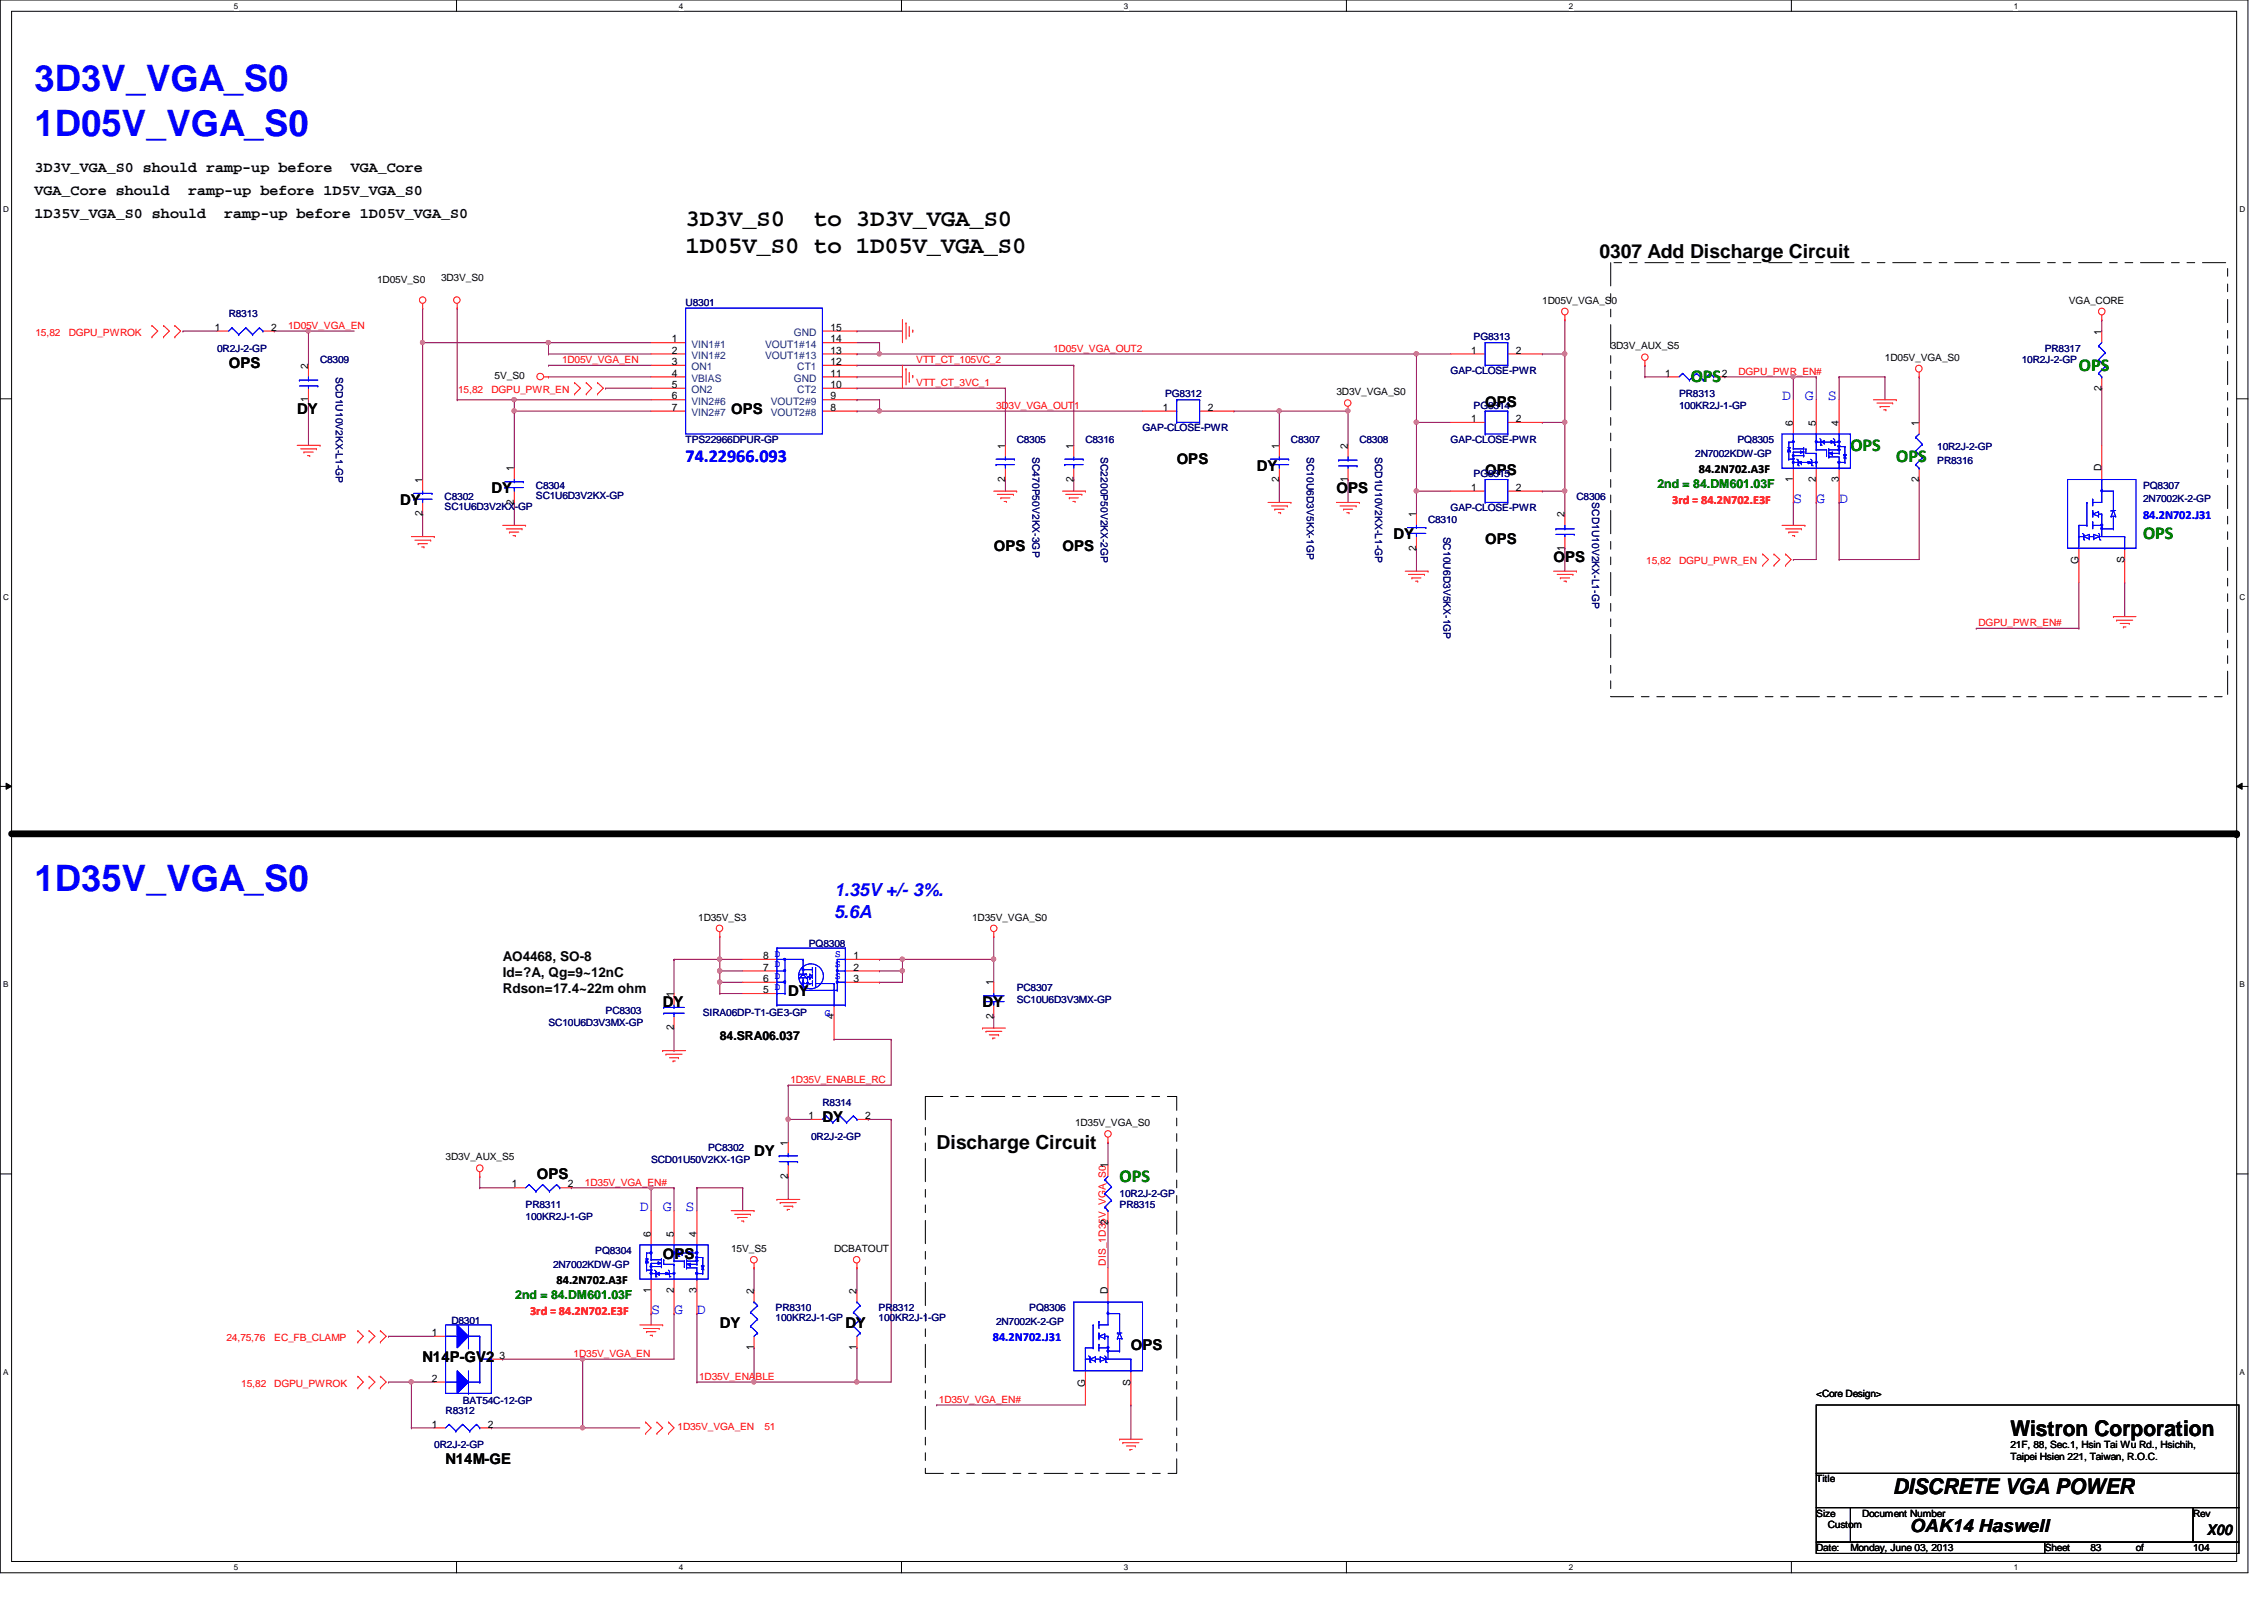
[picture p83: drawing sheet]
<svg xmlns="http://www.w3.org/2000/svg" width="297mm" height="210mm" viewBox="0 0 297 210" stroke-linecap="round" stroke-linejoin="round" font-family="sans-serif">
<defs><g id="words">
<g font-size="4.8" fill="#00f">
<text x="4.5" y="11.9">3D3V_VGA_S0</text>
<text x="4.5" y="17.9">1D05V_VGA_S0</text>
<text x="4.5" y="116.8">1D35V_VGA_S0</text>
</g>
<g font-size="3.1">
<text x="90" y="29.6">3D3V_S0</text>
<text x="106.7" y="29.6">to 3D3V_VGA_S0</text>
<text x="90" y="33.1">1D05V_S0 to 1D05V_VGA_S0</text>
</g>
<g font-size="2.8">
<text x="263.8" y="188.4">Wistron Corporation</text>
<text x="248.3" y="196">DISCRETE VGA POWER</text>
</g>
<g font-size="2.5">
<text x="209.8" y="33.8">0307 Add Discharge Circuit</text>
<text x="122.9" y="150.7">Discharge Circuit</text>
</g>
<g font-size="2.4" fill="#008000">
<text x="221.8" y="50.2">OPS</text>
<text x="272.8" y="48.7">OPS</text>
<text x="242.8" y="59.2">OPS</text>
<text x="248.8" y="60.7">OPS</text>
<text x="281.2" y="70.7">OPS</text>
<text x="146.9" y="155.1">OPS</text>
</g>
<g font-size="2.4" fill="#00f">
<text x="90" y="60.7">74.22966.093</text>
<text x="109.4" y="117.6">1.35V +/- 3%.</text>
<text x="109.4" y="120.4">5.6A</text>
</g>
<text font-size="2.4" x="250.6" y="201">OAK14 Haswell</text>
<g font-size="1.9">
<text x="4.5" y="22.6">3D3V_VGA_S0 should ramp-up before</text>
<text x="46" y="22.6">VGA_Core</text>
<text x="4.5" y="25.6">VGA_Core should</text>
<text x="4.5" y="28.6">1D35V_VGA_S0 should</text>
<text x="24.7" y="25.6">ramp-up before 1D5V_VGA_S0</text>
<text x="29.4" y="28.6">ramp-up before 1D05V_VGA_S0</text>
<text x="30" y="48.3">OPS</text>
<text x="194.9" y="53.3">OPS</text>
<text x="39" y="54.3">DY</text>
<text x="95.9" y="54.3">OPS</text>
<text x="64.5" y="64.7">DY</text>
<text x="154.4" y="60.8">OPS</text>
<text x="164.9" y="61.8">DY</text>
<text x="175.3" y="64.7">OPS</text>
<text x="194.9" y="62.4">OPS</text>
<text x="52.5" y="66.3">DY</text>
<text x="182.8" y="70.7">DY</text>
<text x="194.9" y="71.3">OPS</text>
<text x="130.4" y="72.2">OPS</text>
<text x="139.4" y="72.2">OPS</text>
<text x="203.8" y="73.7">OPS</text>
<text x="103.4" y="130.7">DY</text>
<text x="86.9" y="132.2">DY</text>
<text x="128.9" y="132.2">DY</text>
<text x="107.9" y="147.2">DY</text>
<text x="70.4" y="154.6">OPS</text>
<text x="98.9" y="151.7">DY</text>
<text x="86.9" y="165.1">OPS</text>
<text x="55.5" y="178.6">N14P-GV2</text>
<text x="94.4" y="174.2">DY</text>
<text x="110.9" y="174.2">DY</text>
<text x="148.4" y="177.1">OPS</text>
<text x="58.5" y="192.1">N14M-GE</text>
<text x="289.6" y="201.4">X00</text>
</g>
<g font-size="1.9" fill="#00f">
<text x="233.8" y="52.5">D</text>
<text x="236.8" y="52.5">G</text>
<text x="239.8" y="52.5">S</text>
<text x="235.3" y="66">S</text>
<text x="238.3" y="66">G</text>
<text x="241.3" y="66">D</text>
<text x="83.9" y="158.9">D</text>
<text x="86.9" y="158.9">G</text>
<text x="90" y="158.9">S</text>
<text x="85.4" y="172.3">S</text>
<text x="88.4" y="172.3">G</text>
<text x="91.4" y="172.3">D</text>
</g>
<g font-size="1.8">
<text x="66" y="126">AO4468, SO-8</text>
<text x="66" y="128.1">Id=?A, Qg=9~12nC</text>
<text x="66" y="130.3">Rdson=17.4~22m ohm</text>
</g>
<g font-size="1.6" fill="#008000">
<text x="217.5" y="64">2nd = 84.DM601.03F</text>
<text x="67.6" y="170.4">2nd = 84.DM601.03F</text>
</g>
<g font-size="1.6">
<text x="222.9" y="62.1">84.2N702.A3F</text>
<text x="94.4" y="136.4">84.SRA06.037</text>
<text x="73" y="168.4">84.2N702.A3F</text>
</g>
<g font-size="1.6" fill="#f00">
<text x="219.4" y="66.1">3rd = 84.2N702.E3F</text>
<text x="69.6" y="172.5">3rd = 84.2N702.E3F</text>
</g>
<g font-size="1.6" fill="#00f">
<text x="281.2" y="68">84.2N702.J31</text>
<text x="130.3" y="175.9">84.2N702.J31</text>
</g>
<g font-size="1.4">
<text x="28.2" y="43.4">1</text>
<text x="35.6" y="43.4">2</text>
<text x="88.1" y="44.9">1</text>
<text x="88.1" y="46.4">2</text>
<text x="88.1" y="47.9">3</text>
<text x="109" y="47.9">12</text>
<text x="109" y="46.4">13</text>
<text x="109" y="44.9">14</text>
<text x="109" y="43.4">15</text>
<text x="193" y="46.4">1</text>
<text x="198.9" y="46.4">2</text>
<text x="275.7" y="43.9" transform="rotate(-90 275.7 43.9)">1</text>
<text x="40.4" y="52.7" transform="rotate(-90 40.4 52.7)">1</text>
<text x="40.4" y="48.4" transform="rotate(-90 40.4 48.4)">2</text>
<text x="88.1" y="49.4">4</text>
<text x="88.1" y="50.9">5</text>
<text x="88.1" y="52.4">6</text>
<text x="88.1" y="53.9">7</text>
<text x="109" y="53.9">8</text>
<text x="109" y="52.4">9</text>
<text x="109" y="50.9">10</text>
<text x="109" y="49.4">11</text>
<text x="152.6" y="53.9">1</text>
<text x="158.5" y="53.9">2</text>
<text x="218.5" y="49.4">1</text>
<text x="225.9" y="49.4">2</text>
<text x="275.7" y="51.3" transform="rotate(-90 275.7 51.3)">2</text>
<text x="131.9" y="58.9" transform="rotate(-90 131.9 58.9)">1</text>
<text x="140.8" y="58.9" transform="rotate(-90 140.8 58.9)">1</text>
<text x="167.8" y="58.9" transform="rotate(-90 167.8 58.9)">1</text>
<text x="176.8" y="58.9" transform="rotate(-90 176.8 58.9)">2</text>
<text x="193" y="55.4">1</text>
<text x="198.9" y="55.4">2</text>
<text x="235.2" y="55.9" transform="rotate(-90 235.2 55.9)">6</text>
<text x="238.2" y="55.9" transform="rotate(-90 238.2 55.9)">5</text>
<text x="241.3" y="55.9" transform="rotate(-90 241.3 55.9)">4</text>
<text x="251.8" y="55.9" transform="rotate(-90 251.8 55.9)">1</text>
<text x="55.4" y="63.4" transform="rotate(-90 55.4 63.4)">1</text>
<text x="67.4" y="61.8" transform="rotate(-90 67.4 61.8)">1</text>
<text x="131.9" y="63.2" transform="rotate(-90 131.9 63.2)">2</text>
<text x="140.8" y="63.2" transform="rotate(-90 140.8 63.2)">2</text>
<text x="167.8" y="63.2" transform="rotate(-90 167.8 63.2)">2</text>
<text x="176.8" y="63.2" transform="rotate(-90 176.8 63.2)">1</text>
<text x="193" y="64.4">1</text>
<text x="198.9" y="64.4">2</text>
<text x="235.2" y="63.2" transform="rotate(-90 235.2 63.2)">1</text>
<text x="238.2" y="63.2" transform="rotate(-90 238.2 63.2)">2</text>
<text x="241.3" y="63.2" transform="rotate(-90 241.3 63.2)">3</text>
<text x="251.8" y="63.2" transform="rotate(-90 251.8 63.2)">2</text>
<text x="275.7" y="61.8" transform="rotate(-90 275.7 61.8)">D</text>
<text x="55.4" y="67.7" transform="rotate(-90 55.4 67.7)">2</text>
<text x="67.4" y="66.3" transform="rotate(-90 67.4 66.3)">2</text>
<text x="185.8" y="67.9" transform="rotate(-90 185.8 67.9)">1</text>
<text x="205.3" y="67.9" transform="rotate(-90 205.3 67.9)">2</text>
<text x="185.8" y="72.2" transform="rotate(-90 185.8 72.2)">2</text>
<text x="205.3" y="72.2" transform="rotate(-90 205.3 72.2)">1</text>
<text x="272.7" y="74" transform="rotate(-90 272.7 74)">G</text>
<text x="278.7" y="73.9" transform="rotate(-90 278.7 73.9)">S</text>
<text x="100.1" y="125.8">8 D</text>
<text x="112" y="125.8">1</text>
<text x="88.4" y="130.8" transform="rotate(-90 88.4 130.8)">1</text>
<text x="100.1" y="130.3">5</text>
<text x="100.1" y="128.8">6</text>
<text x="100.1" y="127.3">7</text>
<text x="112" y="127.3">2</text>
<text x="112" y="128.8">3</text>
<text x="130.3" y="129.3" transform="rotate(-90 130.3 129.3)">1</text>
<text x="88.4" y="135.2" transform="rotate(-90 88.4 135.2)">2</text>
<text x="109.4" y="133.7" transform="rotate(-90 109.4 133.7)">4</text>
<text x="130.3" y="133.7" transform="rotate(-90 130.3 133.7)">2</text>
<text x="106.1" y="146.8">1</text>
<text x="113.5" y="146.8">2</text>
<text x="67.1" y="155.8">1</text>
<text x="74.5" y="155.8">2</text>
<text x="103.4" y="154.6" transform="rotate(-90 103.4 154.6)">2</text>
<text x="103.4" y="150.3" transform="rotate(-90 103.4 150.3)">1</text>
<text x="145.3" y="160.7" transform="rotate(-90 145.3 160.7)">2</text>
<text x="85.4" y="162.3" transform="rotate(-90 85.4 162.3)">6</text>
<text x="88.4" y="162.3" transform="rotate(-90 88.4 162.3)">5</text>
<text x="91.4" y="162.3" transform="rotate(-90 91.4 162.3)">4</text>
<text x="85.4" y="169.6" transform="rotate(-90 85.4 169.6)">1</text>
<text x="88.4" y="169.6" transform="rotate(-90 88.4 169.6)">2</text>
<text x="91.4" y="169.6" transform="rotate(-90 91.4 169.6)">3</text>
<text x="98.9" y="169.8" transform="rotate(-90 98.9 169.8)">2</text>
<text x="112.4" y="169.8" transform="rotate(-90 112.4 169.8)">2</text>
<text x="145.3" y="169.8" transform="rotate(-90 145.3 169.8)">D</text>
<text x="56.6" y="175.3">1</text>
<text x="65.5" y="178.3">3</text>
<text x="98.9" y="177.1" transform="rotate(-90 98.9 177.1)">1</text>
<text x="112.4" y="177.1" transform="rotate(-90 112.4 177.1)">1</text>
<text x="56.6" y="181.3">2</text>
<text x="142.4" y="181.9" transform="rotate(-90 142.4 181.9)">G</text>
<text x="148.3" y="181.8" transform="rotate(-90 148.3 181.8)">S</text>
<text x="56.6" y="187.3">1</text>
<text x="64" y="187.3">2</text>
</g>
<g font-size="1.4" fill="#004080">
<text x="90.7" y="45.6">VIN1#1</text>
<text x="90.7" y="47.1">VIN1#2</text>
<text x="100.4" y="47.1">VOUT1#13</text>
<text x="100.4" y="45.6">VOUT1#14</text>
<text x="104.1" y="44.1">GND</text>
<text x="90.7" y="48.6">ON1</text>
<text x="90.7" y="50.1">VBIAS</text>
<text x="90.7" y="51.6">ON2</text>
<text x="90.7" y="53.1">VIN2#6</text>
<text x="101.1" y="53.1">VOUT2#9</text>
<text x="104.1" y="50.1">GND</text>
<text x="104.6" y="51.6">CT2</text>
<text x="104.6" y="48.6">CT1</text>
<text x="90.7" y="54.6">VIN2#7</text>
<text x="101.1" y="54.6">VOUT2#8</text>
</g>
<g font-size="1.3" fill="#000080">
<text x="30" y="41.6">R8313</text>
<text x="90" y="40.1">U8301</text>
<text x="28.5" y="46.1">0R2J-2-GP</text>
<text x="42" y="47.6">C8309</text>
<text x="193.3" y="44.6">PG8313</text>
<text x="265.3" y="47.6">10R2J-2-GP</text>
<text x="268.3" y="46.1">PR8317</text>
<text x="44.1" y="49.4" transform="rotate(90 44.1 49.4)">SCD1U10V2KX-L1-GP</text>
<text x="152.9" y="52.1">PG8312</text>
<text x="190.3" y="49.1">GAP-CLOSE-PWR</text>
<text x="193.3" y="53.6">PG8314</text>
<text x="220.3" y="52.1">PR8313</text>
<text x="220.3" y="53.6">100KR2J-1-GP</text>
<text x="90" y="58.1">TPS22966DPUR-GP</text>
<text x="133.4" y="58.1">C8305</text>
<text x="135.5" y="59.9" transform="rotate(90 135.5 59.9)">SC470P50V2KX-3GP</text>
<text x="142.4" y="58.1">C8316</text>
<text x="144.4" y="59.9" transform="rotate(90 144.4 59.9)">SC2200P50V2KX-2GP</text>
<text x="149.9" y="56.6">GAP-CLOSE-PWR</text>
<text x="169.4" y="58.1">C8307</text>
<text x="171.4" y="59.9" transform="rotate(90 171.4 59.9)">SC10U6D3V5KX-1GP</text>
<text x="178.3" y="58.1">C8308</text>
<text x="180.4" y="59.9" transform="rotate(90 180.4 59.9)">SCD1U10V2KX-L1-GP</text>
<text x="190.3" y="58.1">GAP-CLOSE-PWR</text>
<text x="222.4" y="59.9">2N7002KDW-GP</text>
<text x="228" y="58.1">PQ8305</text>
<text x="254.2" y="59">10R2J-2-GP</text>
<text x="58.3" y="65.6">C8302</text>
<text x="70.3" y="64.1">C8304</text>
<text x="70.3" y="65.4">SC1U6D3V2KX-GP</text>
<text x="193.3" y="62.6">PG8315</text>
<text x="206.8" y="65.6">C8306</text>
<text x="208.9" y="65.9" transform="rotate(90 208.9 65.9)">SCD1U10V2KX-L1-GP</text>
<text x="254.2" y="60.8">PR8316</text>
<text x="281.2" y="64.1">PQ8307</text>
<text x="281.2" y="65.9">2N7002K-2-GP</text>
<text x="58.3" y="67">SC1U6D3V2KX-GP</text>
<text x="187.4" y="68.6">C8310</text>
<text x="189.4" y="70.4" transform="rotate(90 189.4 70.4)">SC10U6D3V5KX-1GP</text>
<text x="190.3" y="67.1">GAP-CLOSE-PWR</text>
<text x="106.1" y="124.2">PQ8308</text>
<text x="133.4" y="130">PC8307</text>
<text x="133.4" y="131.5">SC10U6D3V3MX-GP</text>
<text x="72" y="134.5">SC10U6D3V3MX-GP</text>
<text x="79.5" y="133.1">PC8303</text>
<text x="92.2" y="133.3">SIRA06DP-T1-GE3-GP</text>
<text x="106.4" y="149.5">0R2J-2-GP</text>
<text x="107.9" y="145">R8314</text>
<text x="85.4" y="152.5">SCD01U50V2KX-1GP</text>
<text x="92.9" y="151">PC8302</text>
<text x="69" y="158.5">PR8311</text>
<text x="69" y="160">100KR2J-1-GP</text>
<text x="146.9" y="158.5">PR8315</text>
<text x="146.9" y="157">10R2J-2-GP</text>
<text x="72.6" y="166.3">2N7002KDW-GP</text>
<text x="78.1" y="164.5">PQ8304</text>
<text x="59.2" y="173.7">D8301</text>
<text x="101.8" y="172">PR8310</text>
<text x="101.8" y="173.4">100KR2J-1-GP</text>
<text x="115.3" y="172">PR8312</text>
<text x="115.3" y="173.4">100KR2J-1-GP</text>
<text x="130.7" y="173.8">2N7002K-2-GP</text>
<text x="135" y="172">PQ8306</text>
<text x="58.5" y="185.5">R8312</text>
<text x="60.7" y="184.1">BAT54C-12-GP</text>
<text x="57" y="190">0R2J-2-GP</text>
</g>
<g font-size="1.3">
<text x="49.5" y="37.1">1D05V_S0</text>
<text x="57.9" y="36.8">3D3V_S0</text>
<text x="202.4" y="39.8">1D05V_VGA_S0</text>
<text x="271.4" y="39.8">VGA_CORE</text>
<text x="211.3" y="45.8">3D3V_AUX_S5</text>
<text x="247.3" y="47.3">1D05V_VGA_S0</text>
<text x="64.9" y="49.7">5V_S0</text>
<text x="175.3" y="51.8">3D3V_VGA_S0</text>
<text x="91.6" y="120.8">1D35V_S3</text>
<text x="127.5" y="120.8">1D35V_VGA_S0</text>
<text x="141.1" y="147.7">1D35V_VGA_S0</text>
<text x="58.5" y="152.2">3D3V_AUX_S5</text>
<text x="95.9" y="164.2">15V_S5</text>
<text x="109.4" y="164.2">DCBATOUT</text>
<text x="238.3" y="183.3">&lt;Core Design&gt;</text>
<text x="263.8" y="190">21F, 88, Sec.1, Hsin Tai Wu Rd., Hsichih,</text>
<text x="263.8" y="191.5">Taipei Hsien 221, Taiwan, R.O.C.</text>
<text x="238.3" y="194.5">Title</text>
<text x="238.3" y="199">Size</text>
<text x="238.3" y="203.5">Date:</text>
<text x="239.8" y="200.5">Custom</text>
<text x="242.8" y="203.5">Monday, June 03, 2013</text>
<text x="244.3" y="199">Document Number</text>
<text x="268.3" y="203.5">Sheet</text>
<text x="274.3" y="203.5">83</text>
<text x="280.2" y="203.5">of</text>
<text x="287.7" y="199">Rev</text>
<text x="287.7" y="203.5">104</text>
</g>
<g font-size="1.3" fill="#f00">
<text x="4.7" y="44">15,82</text>
<text x="9" y="44">DGPU_PWROK</text>
<text x="37.8" y="43.1">1D05V_VGA_EN</text>
<text x="73.7" y="47.6">1D05V_VGA_EN</text>
<text x="120.2" y="47.6">VTT_CT_105VC_2</text>
<text x="138.2" y="46.1">1D05V_VGA_OUT2</text>
<text x="60.1" y="51.5">15,82</text>
<text x="64.5" y="51.5">DGPU_PWR_EN</text>
<text x="120.2" y="50.6">VTT_CT_3VC_1</text>
<text x="130.7" y="53.6">3D3V_VGA_OUT1</text>
<text x="228.1" y="49.1">DGPU_PWR_EN#</text>
<text x="216" y="74">15,82</text>
<text x="220.3" y="74">DGPU_PWR_EN</text>
<text x="259.6" y="82.1">DGPU_PWR_EN#</text>
<text x="103.7" y="142.1">1D35V_ENABLE_RC</text>
<text x="76.7" y="155.5">1D35V_VGA_EN#</text>
<text x="145.1" y="166" transform="rotate(-90 145.1 166)">DIS_1D35V_VGA_S01</text>
<text x="29.7" y="175.9">24,75,76</text>
<text x="36" y="175.9">EC_FB_CLAMP</text>
<text x="75.3" y="178">1D35V_VGA_EN</text>
<text x="31.7" y="181.9">15,82</text>
<text x="36" y="181.9">DGPU_PWROK</text>
<text x="91.7" y="181">1D35V_ENABLE</text>
<text x="123.2" y="184">1D35V_VGA_EN#</text>
<text x="88.9" y="187.6">1D35V_VGA_EN</text>
<text x="100.3" y="187.6">51</text>
</g>
<g font-size="1.3" fill="#00f">
<text x="101.6" y="125.6">D</text>
<text x="109.6" y="125.6">S</text>
<text x="101.6" y="129.9">D</text>
<text x="101.6" y="128.4">D</text>
<text x="101.6" y="126.9">D</text>
<text x="109.6" y="126.9">S</text>
<text x="109.6" y="128.4">S</text>
<text x="108.2" y="133.2">G</text>
</g>
<g font-size="1.1">
<text x="30.7" y="1.1">5</text>
<text x="89.1" y="1.1">4</text>
<text x="147.4" y="1.1">3</text>
<text x="205.8" y="1.1">2</text>
<text x="264.2" y="1.1">1</text>
<text x=".4" y="27.9">D</text>
<text x="293.8" y="27.9">D</text>
<text x=".4" y="78.7">C</text>
<text x="293.8" y="78.7">C</text>
<text x=".4" y="129.5">B</text>
<text x="293.8" y="129.5">B</text>
<text x=".4" y="180.4">A</text>
<text x="293.8" y="180.4">A</text>
<text x="30.7" y="206">5</text>
<text x="89.1" y="206">4</text>
<text x="147.4" y="206">3</text>
<text x="205.8" y="206">2</text>
<text x="264.2" y="206">1</text>
</g>
</g></defs>
<path d="M0 0h294.9v206.3h-294.9zM1.5 1.5h292v203.4h-292z" fill="none" stroke="#000" stroke-width=".13"/>
<g fill="#fff">
<path d="M30.7 .2h.6v1.2h-.6z"/>
<path d="M30.7 205h.6v1.2h-.6z"/>
</g>
<path d="M59.9 0v1.5M59.9 204.9v1.4" fill="none" stroke="#000" stroke-width=".13"/>
<g fill="#fff">
<path d="M89.1 .2h.6v1.2h-.6z"/>
<path d="M89.1 205h.6v1.2h-.6z"/>
</g>
<path d="M118.3 0v1.5M118.3 204.9v1.4" fill="none" stroke="#000" stroke-width=".13"/>
<g fill="#fff">
<path d="M147.4 .2h.6v1.2h-.6z"/>
<path d="M147.4 205h.6v1.2h-.6z"/>
</g>
<path d="M176.7 0v1.5M176.7 204.9v1.4" fill="none" stroke="#000" stroke-width=".13"/>
<g fill="#fff">
<path d="M205.8 .2h.6v1.2h-.6z"/>
<path d="M205.8 205h.6v1.2h-.6z"/>
</g>
<path d="M235 0v1.5M235 204.9v1.4" fill="none" stroke="#000" stroke-width=".13"/>
<g fill="#fff">
<path d="M264.2 .2h.6v1.2h-.6z"/>
<path d="M264.2 205h.6v1.2h-.6z"/>
<path d="M.4 26.9h.8v1.2h-.8z"/>
<path d="M293.8 26.9h.8v1.2h-.8z"/>
<path d="M.4 77.7h.8v1.2h-.8z"/>
<path d="M293.8 77.7h.8v1.2h-.8z"/>
</g>
<path d="M0 52.3h1.5M293.5 52.3h1.4" fill="none" stroke="#000" stroke-width=".13"/>
<g fill="#fff">
<path d="M.4 128.6h.7v1.2h-.7z"/>
<path d="M293.8 128.6h.8v1.2h-.8z"/>
</g>
<path d="M0 103.2h1.5M.8 102.7l.7 .5-.7 .3zM293.5 103.2l.7-.5v.8zM293.5 103.2h1.4" fill="none" stroke="#000" stroke-width=".13"/>
<path d="M.8 102.7l.7 .5-.7 .3zM293.5 103.2l.7-.5v.8z" fill="#000"/>
<g fill="#fff">
<path d="M.4 179.4h.7v1.2h-.7z"/>
<path d="M293.8 179.4h.8v1.2h-.8z"/>
</g>
<path d="M0 154h1.5M293.5 154h1.4" fill="none" stroke="#000" stroke-width=".13"/>
<path d="M76.5 178.3h.1M76.5 178.3v9M76.5 178.3h11.9M122.9 184.3h.1M122.9 184.3h19.5" fill="none" stroke="#800040" stroke-width=".13"/>
<circle cx="76.4" cy="178.3" r=".29" fill="#f0f"/>
<circle cx="76.4" cy="178.3" r=".29" fill="none" stroke="#f0f" stroke-width=".13"/>
<path d="M94.4 125.9h.1M94.4 125.9v1.5M130.4 122.9h.1M130.4 122.9v3M145.4 160.3h.1M145.4 160.3v6" fill="none" stroke="#800040" stroke-width=".13"/>
<circle cx="94.4" cy="127.4" r=".29" fill="#f0f"/>
<circle cx="94.4" cy="127.4" r=".29" fill="none" stroke="#f0f" stroke-width=".13"/>
<path d="M94.4 130.3h.1M94.4 127.4h.1M94.4 128.9h.1M94.4 130.3h3M94.4 127.4h3M94.4 128.9v1.4M94.4 128.9h3" fill="none" stroke="#800040" stroke-width=".13"/>
<circle cx="94.4" cy="128.8" r=".29" fill="#f0f"/>
<circle cx="94.4" cy="128.8" r=".29" fill="none" stroke="#f0f" stroke-width=".13"/>
<path d="M88.4 125.9h.1M88.4 125.9v4.4M75 155.8h.1M75 155.8h13.4M85.4 155.8h.1M91.4 172.3h.1M91.4 172.3v9" fill="none" stroke="#800040" stroke-width=".13"/>
<circle cx="85.4" cy="155.8" r=".29" fill="#f0f"/>
<circle cx="85.4" cy="155.8" r=".29" fill="none" stroke="#f0f" stroke-width=".13"/>
<g fill="none" stroke="#800040" stroke-width=".13">
<path d="M62.9 155.8h.1M62.9 155.8h4.6M85.4 155.8h.1M85.4 155.8v3M88.4 155.8h.1M88.4 155.8v3M91.4 155.8h.1M91.4 155.8h6M91.4 155.8v3M97.4 155.8h.1M97.4 155.8v3M145.4 149.9h.1"/>
<path d="M145.4 149.9v2.9M85.4 172.3h.1M85.4 172.3v1.5M88.4 172.3h.1M88.4 172.3v6M98.9 166.3h.1M98.9 176.8h.1M98.9 166.3v3M98.9 176.8v4.5M112.4 181.3h.1M112.4 181.3h4.5"/>
</g>
<circle cx="112.4" cy="181.3" r=".29" fill="#f0f"/>
<circle cx="112.4" cy="181.3" r=".29" fill="none" stroke="#f0f" stroke-width=".13"/>
<g fill="none" stroke="#800040" stroke-width=".13">
<path d="M62.9 154.3h.1M62.9 154.3v1.5M103.4 146.9h.1M103.4 142.4h.1M103.4 146.9h3M103.4 142.4v7.5M103.4 142.4h13.5M113.9 146.9h.1M113.9 146.9h3M116.9 146.9h.1M116.9 146.9v34.4M51 175.3h.1"/>
<path d="M51 175.3h6M91.4 181.3h.1M91.4 181.3h7.5"/>
</g>
<circle cx="103.4" cy="146.8" r=".29" fill="#f0f"/>
<circle cx="103.4" cy="146.8" r=".29" fill="none" stroke="#f0f" stroke-width=".13"/>
<path d="M115.4 127.4h.1M115.4 127.4h3M116.9 136.4h.1M116.9 136.4v6M130.4 125.9h.1M130.4 133.3h.1M130.4 125.9v3M130.4 133.3v1.6M103.4 154.3h.1M103.4 154.3v3.1M54 181.3h.1M54 181.3h3" fill="none" stroke="#800040" stroke-width=".13"/>
<circle cx="118.4" cy="127.4" r=".29" fill="#f0f"/>
<circle cx="118.4" cy="127.4" r=".29" fill="none" stroke="#f0f" stroke-width=".13"/>
<path d="M88.4 125.9h.1M94.4 122.9h.1M94.4 127.4h.1M94.4 122.9v3h-6M94.4 127.4v1.5" fill="none" stroke="#800040" stroke-width=".13"/>
<circle cx="94.4" cy="127.4" r=".29" fill="#f0f"/>
<circle cx="94.4" cy="127.4" r=".29" fill="none" stroke="#f0f" stroke-width=".13"/>
<path d="M94.4 125.9h.1M94.4 125.9h3" fill="none" stroke="#800040" stroke-width=".13"/>
<circle cx="94.4" cy="125.8" r=".29" fill="#f0f"/>
<circle cx="94.4" cy="125.8" r=".29" fill="none" stroke="#f0f" stroke-width=".13"/>
<path d="M118.4 125.9h.1M118.4 125.9h12" fill="none" stroke="#800040" stroke-width=".13"/>
<circle cx="130.4" cy="125.8" r=".29" fill="#f0f"/>
<circle cx="130.4" cy="125.8" r=".29" fill="none" stroke="#f0f" stroke-width=".13"/>
<circle cx="118.4" cy="125.8" r=".29" fill="#f0f"/>
<circle cx="118.4" cy="125.8" r=".29" fill="none" stroke="#f0f" stroke-width=".13"/>
<path d="M109.4 136.4h.1M109.4 136.4h7.5M115.4 125.9h.1M115.4 128.9h.1M115.4 125.9h3M118.4 125.9h.1M118.4 127.4h.1M118.4 125.9v3h-3M54 181.3h.1M54 181.3v6" fill="none" stroke="#800040" stroke-width=".13"/>
<circle cx="53.9" cy="181.3" r=".29" fill="#f0f"/>
<circle cx="53.9" cy="181.3" r=".29" fill="none" stroke="#f0f" stroke-width=".13"/>
<path d="M54 187.3h.1M54 187.3h3M64.5 187.3h.1M64.5 187.3h12M148.4 184.3h.1M148.4 184.3v4.5" fill="none" stroke="#800040" stroke-width=".13"/>
<circle cx="76.4" cy="187.3" r=".29" fill="#f0f"/>
<circle cx="76.4" cy="187.3" r=".29" fill="none" stroke="#f0f" stroke-width=".13"/>
<path d="M66 178.3h.1M66 178.3h10.5M112.4 166.3h.1M112.4 176.8h.1M112.4 176.8v4.5h-13.5M112.4 166.3v3M51 181.3h.1M51 181.3h3M76.5 187.3h.1M76.5 187.3h7.4M98.9 181.3h.1" fill="none" stroke="#800040" stroke-width=".13"/>
<circle cx="98.9" cy="181.3" r=".29" fill="#f0f"/>
<circle cx="98.9" cy="181.3" r=".29" fill="none" stroke="#f0f" stroke-width=".13"/>
<path d="M40.5 43.4h.1M40.5 43.4h6M131.9 50.9h.1M131.9 50.9v7.5M131.9 62.9h.1M131.9 62.9v1.5" fill="none" stroke="#800040" stroke-width=".13"/>
<circle cx="40.4" cy="43.4" r=".29" fill="#f0f"/>
<circle cx="40.4" cy="43.4" r=".29" fill="none" stroke="#f0f" stroke-width=".13"/>
<g fill="none" stroke="#800040" stroke-width=".13">
<path d="M36 43.4h.1M36 43.4h4.5M40.5 52.5h.1M40.5 52.5v5.9M72 47.9h.1M72 47.9h13.4M115.4 46.4h.1M115.4 45v1.4M140.9 47.9h.1M140.9 47.9v10.5M226.3 49.4h.1M226.3 49.4h12"/>
<path d="M235.3 49.4h.1M140.9 62.9h.1M140.9 62.9v1.5"/>
</g>
<circle cx="235.3" cy="49.4" r=".29" fill="#f0f"/>
<circle cx="235.3" cy="49.4" r=".29" fill="none" stroke="#f0f" stroke-width=".13"/>
<g fill="none" stroke="#800040" stroke-width=".13">
<path d="M24 43.4h.1M24 43.4h4.5M40.5 43.4h.1M40.5 43.4v4.5M55.5 45h.1M55.5 40.4h.1M55.5 40.4v22.5M60 40.4h.1M60 40.4v12.1M112.4 46.4h.1M112.4 49.4h.1M112.4 49.4h6"/>
<path d="M112.4 45h3M112.4 46.4h3M115.4 45h.1M215.8 49.4h.1M215.8 47.9h.1M215.8 49.4h3M215.8 47.9v1.5M235.3 49.4h.1M235.3 49.4v3.1M238.3 49.4h.1M238.3 49.4v3.1M241.3 49.4h.1"/>
<path d="M241.3 49.4h6M241.3 49.4v3.1M247.3 49.4h.1M247.3 49.4v3.1M251.8 49.4h.1M251.8 49.4v6M275.8 50.9h.1M275.8 42h.1M275.8 42v1.4M275.8 50.9v7.5M235.3 73.4h.1M235.3 65.9h.1"/>
<path d="M235.3 65.9v3M238.3 65.9h.1M238.3 65.9v7.5h-3M241.3 73.4h.1M241.3 65.9h.1M241.3 65.9v7.5M251.8 62.9h.1M251.8 62.9v10.5h-10.5M272.8 76.4v6M278.8 76.4h.1M278.8 76.4v4.5M259.3 82.4h.1"/>
<path d="M259.3 82.4h13.5M272.8 82.4h.1"/>
</g>
<circle cx="55.4" cy="44.9" r=".29" fill="#f0f"/>
<circle cx="55.4" cy="44.9" r=".29" fill="none" stroke="#f0f" stroke-width=".13"/>
<path d="M112.4 52.5h.1M112.4 52.5h3M205.3 55.4h.1M205.3 55.4v9" fill="none" stroke="#800040" stroke-width=".13"/>
<circle cx="205.3" cy="55.4" r=".29" fill="#f0f"/>
<circle cx="205.3" cy="55.4" r=".29" fill="none" stroke="#f0f" stroke-width=".13"/>
<path d="M185.8 55.4h.1M185.8 55.4h4.5M202.3 64.4h.1M202.3 64.4h3" fill="none" stroke="#800040" stroke-width=".13"/>
<circle cx="185.8" cy="55.4" r=".29" fill="#f0f"/>
<circle cx="185.8" cy="55.4" r=".29" fill="none" stroke="#f0f" stroke-width=".13"/>
<path d="M202.3 55.4h.1M202.3 46.4h.1M202.3 55.4h3M205.3 42h.1M205.3 42v4.4h-3M185.8 64.4h.1M185.8 64.4h4.5" fill="none" stroke="#800040" stroke-width=".13"/>
<circle cx="205.3" cy="46.4" r=".29" fill="#f0f"/>
<circle cx="205.3" cy="46.4" r=".29" fill="none" stroke="#f0f" stroke-width=".13"/>
<path d="M185.8 46.4h.1M185.8 46.4h4.5" fill="none" stroke="#800040" stroke-width=".13"/>
<circle cx="185.8" cy="46.4" r=".29" fill="#f0f"/>
<circle cx="185.8" cy="46.4" r=".29" fill="none" stroke="#f0f" stroke-width=".13"/>
<path d="M185.8 46.4h.1M185.8 55.4h.1M185.8 46.4v18M205.3 71.9h.1M205.3 64.4h.1M205.3 64.4v3M205.3 71.9v3" fill="none" stroke="#800040" stroke-width=".13"/>
<circle cx="205.3" cy="64.4" r=".29" fill="#f0f"/>
<circle cx="205.3" cy="64.4" r=".29" fill="none" stroke="#f0f" stroke-width=".13"/>
<path d="M72 49.4h.1M72 49.4h13.4M167.8 53.9h.1M167.8 53.9v4.5M167.8 62.9h.1M167.8 62.9v3" fill="none" stroke="#800040" stroke-width=".13"/>
<circle cx="167.8" cy="53.9" r=".29" fill="#f0f"/>
<circle cx="167.8" cy="53.9" r=".29" fill="none" stroke="#f0f" stroke-width=".13"/>
<path d="M67.5 52.5h.1M67.5 52.5v1.4M161.9 53.9h.1M161.9 53.9h5.9" fill="none" stroke="#800040" stroke-width=".13"/>
<circle cx="67.4" cy="52.4" r=".29" fill="#f0f"/>
<circle cx="67.4" cy="52.4" r=".29" fill="none" stroke="#f0f" stroke-width=".13"/>
<path d="M115.4 46.4h.1M115.4 46.4h70.4" fill="none" stroke="#800040" stroke-width=".13"/>
<circle cx="115.4" cy="46.4" r=".29" fill="#f0f"/>
<circle cx="115.4" cy="46.4" r=".29" fill="none" stroke="#f0f" stroke-width=".13"/>
<path d="M55.5 45h.1M55.5 45h16.5M60 52.5h.1M60 52.5h7.5M112.4 47.9h.1M112.4 50.9h.1M112.4 47.9h28.5M112.4 50.9h19.5" fill="none" stroke="#800040" stroke-width=".13"/>
<circle cx="71.9" cy="44.9" r=".29" fill="#f0f"/>
<circle cx="71.9" cy="44.9" r=".29" fill="none" stroke="#f0f" stroke-width=".13"/>
<path d="M67.5 53.9h.1M67.5 53.9h17.9M72 46.4h.1M72 45h.1M72 46.4h13.4M72 45v1.4M55.5 67.4h.1M55.5 67.4v3" fill="none" stroke="#800040" stroke-width=".13"/>
<circle cx="67.4" cy="53.9" r=".29" fill="#f0f"/>
<circle cx="67.4" cy="53.9" r=".29" fill="none" stroke="#f0f" stroke-width=".13"/>
<path d="M67.5 53.9h.1M67.5 53.9v7.5M115.4 53.9h.1M115.4 53.9h34.5" fill="none" stroke="#800040" stroke-width=".13"/>
<circle cx="115.4" cy="53.9" r=".29" fill="#f0f"/>
<circle cx="115.4" cy="53.9" r=".29" fill="none" stroke="#f0f" stroke-width=".13"/>
<g fill="none" stroke="#800040" stroke-width=".13">
<path d="M67.5 52.5h.1M67.5 52.5h17.9M72 45h.1M72 45h13.4M79.5 50.9h.1M79.5 50.9h5.9M112.4 53.9h.1M115.4 52.5h.1M115.4 52.5v1.4h-3M176.9 53.9h.1M176.9 53.9v4.5M205.3 46.4h.1"/>
<path d="M205.3 46.4v9M67.5 65.9h.1M67.5 65.9v3"/>
</g>
<circle cx="176.8" cy="53.9" r=".29" fill="#f0f"/>
<circle cx="176.8" cy="53.9" r=".29" fill="none" stroke="#f0f" stroke-width=".13"/>
<path d="M167.8 53.9h.1M167.8 53.9h9.1M176.9 62.9h.1M176.9 62.9v3M185.8 71.9h.1M185.8 64.4h.1M185.8 64.4v3M185.8 71.9v3" fill="none" stroke="#800040" stroke-width=".13"/>
<circle cx="185.8" cy="64.4" r=".29" fill="#f0f"/>
<circle cx="185.8" cy="64.4" r=".29" fill="none" stroke="#f0f" stroke-width=".13"/>
<path d="M112.4 43.4h.1M112.4 43.4h6M88.4 137.8h.1M88.4 134.9v2.9" fill="none" stroke="#800040" stroke-width=".13"/>
<g fill="none" stroke="#f00" stroke-width=".13">
<path d="M55.5 39.8v.6M60 39.8v.6M19.9 44.2h.1M19.9 42.7h.1M19.9 42.7l.8 .7-.8 .8M21.5 42.7h.1M21.5 44.2h.1M21.5 42.7l.7 .7-.7 .8M22.9 44.2h.1M22.9 42.7h.1M22.9 42.7l.8 .7-.8 .8M39 58.4h3"/>
<path d="M39.5 58.9h2M39.9 59.3h.1M39.9 59.3h1.2M40.3 59.8h.3M40.6 59.8h.1M41.5 58.9h.1M42 58.4h.1M55.5 40.4h.1M60 40.4h.1M71.4 49.4h.6M72 49.4h.1M75.4 51.7h.1"/>
<path d="M75.4 50.2h.1M75.4 50.2l.8 .7-.8 .8M76.9 50.2h.1M76.9 51.7h.1M76.9 50.2l.7 .7-.7 .8M78.4 51.7h.1M78.4 50.2h.1M78.4 50.2l.8 .7-.8 .8M118.4 42h.1M118.4 47.9h.1M118.4 42v3M118.4 47.9v3"/>
<path d="M118.9 42.4h.1M118.9 48.4h.1M118.9 42.4v2.1M118.9 48.4v2.1M119.3 44h.1M119.3 50h.1M119.3 42.8v1.2M119.3 48.9v1.1M119.8 43.3h.1M119.8 49.3h.1M119.8 43.3v.3M119.8 49.3v.3"/>
<path d="M140.9 58.4v1.5M176.9 53.9h.1M176.9 53.3v.6M205.3 42h.1M205.3 41.4v.6M215.8 47.9h.1M215.8 47.3v.6M245.8 52.5h3M246.2 52.9h2.1M246.7 53.3h.1M246.7 53.3h1.2M247.1 53.8h.3"/>
<path d="M247.4 53.8h.1M248.3 52.9h.1M248.8 52.5h.1M251.8 49.4h.1M251.8 48.9v.5M275.8 42h.1M275.8 41.4v.6M54 70.4h3M54.4 70.9h2.1M54.9 71.3h.1M54.9 71.3h1.2M55.3 71.8h.3"/>
<path d="M55.6 71.8h.1M56.5 70.9h.1M57 70.4h.1M66 68.9h3M66.4 69.4h2.1M66.8 69.8h.1M66.8 69.8h1.3M67.3 70.3h.3M67.6 70.3h.1M68.5 69.4h.1M69 68.9h.1M130.4 64.4h3"/>
<path d="M130.8 64.9h2.2M131.3 65.3h.1M131.3 65.3h1.2M131.7 65.8h.3M132 65.8h.1M133 64.9h.1M133.4 64.4h.1M139.4 64.4h3M139.8 64.9h2.1M140.3 65.3h.1M140.3 65.3h1.2M140.8 65.8h.3"/>
<path d="M140.9 61.4v1.5M141.1 65.8h.1M141.9 64.9h.1M142.4 64.4h.1M166.4 65.9h3M166.8 66.4h2.1M167.3 66.8h.1M167.3 66.8h1.2M167.7 67.3h.3M168 67.3h.1M168.9 66.4h.1M169.4 65.9h.1"/>
<path d="M175.3 65.9h3M175.8 66.4h2.1M176.3 66.8h.1M176.3 66.8h1.2M176.7 67.3h.3M177 67.3h.1M177.9 66.4h.1M178.3 65.9h.1M184.4 74.9h3M184.8 75.4h2.1M185.2 75.8h.1M185.2 75.8h1.2"/>
<path d="M185.7 76.2h.3M186 76.2h.1M186.9 75.4h.1M187.4 74.9h.1M203.8 74.9h3M204.3 75.4h2.1M204.7 75.8h.1M204.7 75.8h1.2M205.2 76.2h.3M205.5 76.2h.1M206.4 75.4h.1M206.8 74.9h.1"/>
<path d="M231.3 74.2h.1M231.3 72.7h.1M231.3 72.7l.7 .7-.7 .8M232.7 72.7h.1M232.7 74.2h.1M232.7 72.7l.8 .7-.8 .8M233.8 68.9h3M234.3 74.2h.1M234.3 72.7h.1M234.3 69.4h2M234.3 72.7l.7 .7-.7 .8M234.7 69.8h.1"/>
<path d="M234.7 69.8h1.2M235.2 70.3h.3M235.5 70.3h.1M236.3 69.4h.1M236.8 68.9h.1M277.3 80.9h.1M277.3 80.9h2.9M277.7 81.4h.1M277.7 81.4h2.1M278.2 81.8h1.2M278.6 82.3h.1M278.6 82.3h.3"/>
<path d="M279.4 81.8h.1M86.9 137.8h.1M86.9 137.8h3.1M87.4 138.3h.1M87.4 138.3h2.1M87.8 138.8h1.2M88.3 139.2h.1M88.3 139.2h.3M89 138.8h.1M94.4 122.9h.1M94.4 122.3v.6M128.9 134.9h.1"/>
<path d="M128.9 134.9h3M129.4 135.3h.1M129.4 135.3h2M129.8 135.8h1.2M130.3 136.2h.1M130.3 136.2h.3M130.4 122.9h.1M130.4 122.3v.6M131 135.8h.1M62.9 154.3h.1M62.9 153.8v.5M95.9 158.8h3"/>
<path d="M96.4 159.3h2.1M96.8 159.7h.1M96.8 159.7h1.2M98.5 159.3h.1M98.9 158.8h.1M101.9 157.4h.1M101.9 157.4h3M102.4 157.8h.1M102.4 157.8h2.1M102.8 158.2h1.2M103.3 158.7h.1M103.3 158.7h.3"/>
<path d="M104 158.2h.1M145.4 149.9h.1M145.4 149.2v.7M46.9 176.1h.1M46.9 174.6h.1M46.9 174.6l.8 .7-.8 .8M48.4 174.6h.1M48.4 176.1h.1M48.4 174.6l.8 .7-.8 .8M49.9 176.1h.1M49.9 174.6h.1M49.9 174.6l.8 .7-.8 .8"/>
<path d="M83.9 173.8h3M84.4 174.3h2.1M84.8 174.7h.1M84.8 174.7h1.3M85.3 175.2h.3M85.6 175.2h.1M86.5 174.3h.1M86.9 173.8h.1M97.3 160.2h.3M97.6 160.2h.1M98.9 166.3h.1M98.9 165.7v.6"/>
<path d="M112.4 166.3h.1M112.4 165.7v.6M142.4 179.8v4.5M145.4 166.3v4.5M148.4 179.8v4.5M46.9 182.1h.1M46.9 180.6h.1M46.9 180.6l.8 .7-.8 .8M48.4 180.6h.1M48.4 182.1h.1M48.4 180.6l.8 .7-.8 .8M49.9 182.1h.1"/>
<path d="M49.9 180.6h.1M49.9 180.6l.8 .7-.8 .8M84.7 188h.1M84.7 186.6h.1M84.7 186.6l.7 .7-.7 .7M86.2 186.6h.1M86.2 188h.1M86.2 186.6l.7 .7-.7 .7M87.7 188h.1M87.7 186.6h.1M87.7 186.6l.7 .7-.7 .7M146.9 188.8h.1"/>
<path d="M146.9 188.8h3M147.3 189.3h.1M147.3 189.3h2.1M147.8 189.7h1.2M148.2 190.2h.1M148.2 190.2h.3M149 189.7h.1"/>
<circle cx="55.5" cy="39.4" r=".43"/>
<circle cx="59.9" cy="39.4" r=".43"/>
<circle cx="70.9" cy="49.4" r=".44"/>
<circle cx="176.8" cy="52.9" r=".43"/>
<circle cx="205.3" cy="40.9" r=".44"/>
<circle cx="215.8" cy="46.9" r=".43"/>
<circle cx="251.7" cy="48.4" r=".44"/>
<circle cx="275.7" cy="40.9" r=".44"/>
<circle cx="94.4" cy="121.8" r=".43"/>
<circle cx="130.4" cy="121.8" r=".43"/>
<circle cx="62.9" cy="153.3" r=".44"/>
<circle cx="145.4" cy="148.8" r=".43"/>
<circle cx="98.9" cy="165.3" r=".44"/>
<circle cx="112.4" cy="165.3" r=".43"/>
</g>
<path d="M238.3 184.3h55.4v9h-55.4zM238.3 193.3h55.4v4.5h-55.4zM238.3 197.8h4.5v4.5h-4.5zM242.8 197.8h44.9v4.5h-44.9zM287.7 197.8h6v4.5h-6zM238.3 202.3h30v1.5h-30zM268.3 202.3h25.4v1.5h-25.4z" fill="none" stroke="#000" stroke-width=".13"/>
<path d="M1.5 109.4h292" fill="none" stroke="#000" stroke-width=".89"/>
<circle cx="293.5" cy="109.4" r=".44" fill="#000"/>
<path d="M211.3 34.5h81v56.9h-81zM121.4 143.8h33v49.5h-33z" fill="none" stroke="#000" stroke-width=".13" stroke-dasharray="3 1 1 1 1 1"/>
<g fill="none" stroke="#00f" stroke-width=".13">
<path d="M140.9 59.9v.3M139.7 61h.1M139.7 60.2h2.4M139.7 61h2.4M140.9 60.2h.1M140.9 61h.1M140.9 61v.4M142.1 60.2h.1M142.4 176.8h.1M142.4 178.3h.1M142.4 176.8v3M142.4 178.3h.6"/>
<path d="M142.4 176.8h1M142.8 177.9l.2 .1M143 178h.1M143 178.6h.1M143 178.3h.1M143 178v.6M143 178.6l.1 .2M143 178.3l.7 .3M143.4 176.8h.1M143.4 173.8h.1M143.4 173.8v3M143.7 178.6h.1"/>
<path d="M143.7 178h.1M143.7 178.3h.7M143.7 178v.6M143.7 178l-.7 .3M144.4 178.6h.1M144.4 178h.1M144.4 178.3h.1M144.4 178v.6M144.4 178l.7 .3M144.9 177.9l.2 .1M145.1 178.3h.1M145.1 178.6h.1"/>
<path d="M145.1 178h.1M145.1 178.3h3.3M145.1 178.3l-.7 .3M145.1 178.6l.1 .2M145.1 178v.6M145.4 175.3h.1M145.4 175.3v3M148.4 178.3h.1M148.4 179.8h.1M148.4 178.3v1.5"/>
</g>
<path d="M145.3 176.7h.1v.2h-.1z" fill-rule="evenodd" fill="#00f"/>
<path d="M144.2 176.8h.1M144.2 176.4h.1M144.2 176.8h1.2M144.2 176.4v.8M145.3 176.7h.1v.2h-.1z" fill="none" stroke="#00f" stroke-width=".13"/>
<path d="M145.3 177.2h.1v.1h-.1z" fill-rule="evenodd" fill="#00f"/>
<g fill="none" stroke="#00f" stroke-width=".13">
<path d="M144.2 174.9h.1M144.2 175h.1M144.2 175.3h.1M144.2 173.8h.1M144.2 173.4h.1M144.2 173.4v.9M144.2 174.9v.9M144.2 175.3l.7 .3M144.9 175.3h.1M144.9 175.6h.1M144.9 175.3h.5M144.9 175l-.7 .3"/>
<path d="M145.3 177.2h.1v.1h-.1zM145.4 170.8h.1M145.4 172.3h.1M145.4 170.8v3h-1.2M145.4 172.3h1.5M145.5 177.2h1.4M146.6 175.6h.1M146.6 174.9h.1M146.6 175.6h.6M146.6 174.9h.6M146.9 177.2h.1M146.9 175.6h.1"/>
<path d="M146.9 174.9h.1M146.9 172.3h.1M146.9 172.3v2.6M146.9 175.6v1.6M146.9 174.9l.3 .7M146.9 174.9l-.3 .7M147.2 175.6h.1"/>
</g>
<path d="M145.3 172.2h.1v.2h-.1z" fill-rule="evenodd" fill="#00f"/>
<g fill="none" stroke="#00f" stroke-width=".13">
<path d="M140.9 170.8h9v9h-9zM142.4 176.8h.1M142.4 178.3h.1M142.4 176.8v3M142.4 178.3h.6M142.4 176.8h1M142.8 177.9l.2 .1M143 178h.1M143 178.6h.1M143 178.3h.1M143 178v.6M143 178.6l.1 .2"/>
<path d="M143 178.3l.7 .3M143.4 176.8h.1M143.4 173.8h.1M143.4 173.8v3M143.7 178.6h.1M143.7 178h.1M143.7 178.3h.7M143.7 178v.6M143.7 178l-.7 .3M144.4 178.6h.1M144.4 178h.1M144.4 178.3h.1"/>
<path d="M144.4 178v.6M144.4 178l.7 .3M144.9 175h.1M144.9 175v.6M144.9 177.9l.2 .1M145.1 178.3h.1M145.1 178.6h.1M145.1 178h.1M145.1 178.3h3.3M145.1 178.3l-.7 .3M145.1 178.6l.1 .2M145.1 178v.6"/>
<path d="M145.3 172.2h.1v.2h-.1zM145.4 175.3h.1M145.4 175.3v3M148.4 178.3h.1M148.4 179.8h.1M148.4 178.3v1.5"/>
</g>
<path d="M145.3 176.7h.1v.2h-.1z" fill-rule="evenodd" fill="#00f"/>
<path d="M144.2 176.8h.1M144.2 176.4h.1M144.2 176.8h1.2M144.2 176.4v.8M145.3 176.7h.1v.2h-.1z" fill="none" stroke="#00f" stroke-width=".13"/>
<path d="M145.3 177.2h.1v.1h-.1z" fill-rule="evenodd" fill="#00f"/>
<g fill="none" stroke="#00f" stroke-width=".13">
<path d="M144.2 174.9h.1M144.2 175h.1M144.2 175.3h.1M144.2 173.8h.1M144.2 173.4h.1M144.2 173.4v.9M144.2 174.9v.9M144.2 175.3l.7 .3M144.9 175.3h.1M144.9 175.6h.1M144.9 175.3h.5M144.9 175l-.7 .3"/>
<path d="M145.3 177.2h.1v.1h-.1zM145.4 170.8h.1M145.4 172.3h.1M145.4 170.8v3h-1.2M145.4 172.3h1.5M145.5 177.2h1.4M146.6 175.6h.1M146.6 174.9h.1M146.6 175.6h.6M146.6 174.9h.6M146.9 177.2h.1M146.9 175.6h.1"/>
<path d="M146.9 174.9h.1M146.9 172.3h.1M146.9 172.3v2.6M146.9 175.6v1.6M146.9 174.9l.3 .7M146.9 174.9l-.3 .7M147.2 175.6h.1"/>
</g>
<path d="M145.3 172.2h.1v.2h-.1z" fill-rule="evenodd" fill="#00f"/>
<g fill="none" stroke="#00f" stroke-width=".13">
<path d="M272.8 68.9h.1M272.8 70.4h.1M272.8 68.9v3M272.8 70.4h.6M272.8 68.9h1M273.2 70l.2 .1M273.4 70.1h.1M273.4 70.7h.1M273.4 70.4h.1M273.4 70.1v.6M273.4 70.7l.1 .2M273.4 70.4l.7 .3"/>
<path d="M273.8 68.9h.1M273.8 65.9h.1M273.8 65.9v3M274.1 70.7h.1M274.1 70.1h.1M274.1 70.4h.6M274.1 70.1v.6M274.1 70.1l-.7 .3M274.7 70.7h.1M274.7 70.1h.1M274.7 70.4h.1M274.7 70.1v.6"/>
<path d="M274.7 70.1l.8 .3M275.3 70l.2 .1M275.5 70.4h.1M275.5 70.7h.1M275.5 70.1h.1M275.5 70.4h3.3M275.5 70.4l-.8 .3M275.5 70.7l.1 .2M275.5 70.1v.6M275.8 67.4h.1M275.8 67.4v3M278.8 70.4h.1"/>
<path d="M278.8 71.9h.1M278.8 70.4v1.5M140.9 170.8h9v9h-9zM144.9 175h.1M144.9 175v.6M145.3 172.2h.1v.2h-.1z"/>
</g>
<path d="M275.8 58.4v4.5M272.8 71.9v4.5M278.8 71.9v4.5" fill="none" stroke="#f00" stroke-width=".13"/>
<path d="M275.7 68.8h.1l.1 .1-.1 .1h-.1z" fill-rule="evenodd" fill="#00f"/>
<path d="M274.6 68.9h.1M274.6 68.5h.1M274.6 68.9h1.2M274.6 68.5v.9M275.7 68.8h.1l.1 .1-.1 .1h-.1z" fill="none" stroke="#00f" stroke-width=".13"/>
<path d="M275.7 69.2h.1v.2h-.1z" fill-rule="evenodd" fill="#00f"/>
<g fill="none" stroke="#00f" stroke-width=".13">
<path d="M274.6 67h.1M274.6 67.1h.1M274.6 67.4h.1M274.6 65.9h.1M274.6 65.5h.1M274.6 65.5v.9M274.6 67v.9M274.6 67.4l.7 .3M275.3 67.4h.1M275.3 67.7h.1M275.3 67.4h.5M275.3 67.1l-.7 .3"/>
<path d="M275.7 69.2h.1v.2h-.1zM275.8 62.9h.1M275.8 64.4h.1M275.8 62.9v3h-1.2M275.8 64.4h1.5M275.9 69.4h1.4M277 67.7h.1M277 67h.1M277 67.7h.6M277 67h.6M277.3 69.4h.1M277.3 67.7h.1"/>
<path d="M277.3 67h.1M277.3 64.4h.1M277.3 64.4v2.6M277.3 67.7v1.7M277.3 67l.3 .7M277.3 67l-.3 .7M277.6 67.7h.1"/>
</g>
<path d="M275.7 64.3h.1v.2h-.1z" fill-rule="evenodd" fill="#00f"/>
<g fill="none" stroke="#00f" stroke-width=".13">
<path d="M271.3 62.9h8.9v9h-8.9zM272.8 68.9h.1M272.8 70.4h.1M272.8 68.9v3M272.8 70.4h.6M272.8 68.9h1M273.2 70l.2 .1M273.4 70.1h.1M273.4 70.7h.1M273.4 70.4h.1M273.4 70.1v.6M273.4 70.7l.1 .2"/>
<path d="M273.4 70.4l.7 .3M273.8 68.9h.1M273.8 65.9h.1M273.8 65.9v3M274.1 70.7h.1M274.1 70.1h.1M274.1 70.4h.6M274.1 70.1v.6M274.1 70.1l-.7 .3M274.7 70.7h.1M274.7 70.1h.1M274.7 70.4h.1"/>
<path d="M274.7 70.1v.6M274.7 70.1l.8 .3M275.3 67.1h.1M275.3 67.1v.6M275.3 70l.2 .1M275.5 70.4h.1M275.5 70.7h.1M275.5 70.1h.1M275.5 70.4h3.3M275.5 70.4l-.8 .3M275.5 70.7l.1 .2M275.5 70.1v.6"/>
<path d="M275.7 64.3h.1v.2h-.1zM275.8 67.4h.1M275.8 67.4v3M278.8 70.4h.1M278.8 71.9h.1M278.8 70.4v1.5"/>
</g>
<path d="M275.7 68.8h.1l.1 .1-.1 .1h-.1z" fill-rule="evenodd" fill="#00f"/>
<path d="M274.6 68.9h.1M274.6 68.5h.1M274.6 68.9h1.2M274.6 68.5v.9M275.7 68.8h.1l.1 .1-.1 .1h-.1z" fill="none" stroke="#00f" stroke-width=".13"/>
<path d="M275.7 69.2h.1v.2h-.1z" fill-rule="evenodd" fill="#00f"/>
<g fill="none" stroke="#00f" stroke-width=".13">
<path d="M274.6 67h.1M274.6 67.1h.1M274.6 67.4h.1M274.6 65.9h.1M274.6 65.5h.1M274.6 65.5v.9M274.6 67v.9M274.6 67.4l.7 .3M275.3 67.4h.1M275.3 67.7h.1M275.3 67.4h.5M275.3 67.1l-.7 .3"/>
<path d="M275.7 69.2h.1v.2h-.1zM275.8 62.9h.1M275.8 64.4h.1M275.8 62.9v3h-1.2M275.8 64.4h1.5M275.9 69.4h1.4M277 67.7h.1M277 67h.1M277 67.7h.6M277 67h.6M277.3 69.4h.1M277.3 67.7h.1"/>
<path d="M277.3 67h.1M277.3 64.4h.1M277.3 64.4v2.6M277.3 67.7v1.7M277.3 67l.3 .7M277.3 67l-.3 .7M277.6 67.7h.1"/>
</g>
<path d="M275.7 64.3h.1v.2h-.1z" fill-rule="evenodd" fill="#00f"/>
<path d="M271.3 62.9h8.9v9h-8.9zM275.3 67.1h.1M275.3 67.1v.6M275.7 64.3h.1v.2h-.1z" fill="none" stroke="#00f" stroke-width=".13"/>
<path d="M57 175.3h1.5M64.5 178.3h1.5M57 181.3h1.5" fill="none" stroke="#f00" stroke-width=".13"/>
<path d="M60 173.8l1.5 1.5-1.5 1.5z" fill="#00f"/>
<g fill="none" stroke="#00f" stroke-width=".13">
<path d="M58.5 173.8h6v9h-6zM58.5 175.3h1.5M60 173.8l1.5 1.5-1.5 1.5zM60 175.3h.1M61.5 176.8h.1M61.5 173.8v3M61.5 175.3h1.4M62.9 175.3h.1M62.9 175.3v6M62.9 178.3h1.6M64.5 178.3h.1M58.5 181.3h1.5"/>
<path d="M60 181.3h.1M61.5 181.3h1.4M62.9 181.3h.1"/>
</g>
<path d="M60 179.8l1.5 1.5-1.5 1.5z" fill="#00f"/>
<path d="M60 179.8l1.5 1.5-1.5 1.5zM61.5 179.8v3M61.5 182.8h.1" fill="none" stroke="#00f" stroke-width=".13"/>
<path d="M60 173.8l1.5 1.5-1.5 1.5z" fill="#00f"/>
<g fill="none" stroke="#00f" stroke-width=".13">
<path d="M58.5 173.8h6v9h-6zM58.5 175.3h1.5M60 173.8l1.5 1.5-1.5 1.5zM60 175.3h.1M61.5 176.8h.1M61.5 173.8v3M61.5 175.3h1.4M62.9 175.3h.1M62.9 175.3v6M62.9 178.3h1.6M64.5 178.3h.1M58.5 181.3h1.5"/>
<path d="M60 181.3h.1M61.5 181.3h1.4M62.9 181.3h.1"/>
</g>
<path d="M60 179.8l1.5 1.5-1.5 1.5z" fill="#00f"/>
<g fill="none" stroke="#00f" stroke-width=".13">
<path d="M30.4 43h.1M30.4 43l-.4 .4M30.4 43l.9 .9M31.3 43.9h.1M32.3 43h.1M32.3 43l-1 .9M32.3 43l.8 .9M33.1 43.9h.1M34 43h.1M34 43l-.9 .9M34 43l.5 .4M34.5 43.4h.1"/>
<path d="M39.3 49.9h.1M39.3 50.6h2.4M39.3 49.9h2.4M40.5 50.6h.1M40.5 49.9h.1M40.5 49.4v.5M40.5 50.6v.3M41.7 50.6h.1M90 40.4h17.9v16.5h-17.9zM167.8 59.9v.3M194.9 53.9h.1M194.9 56.9h.1"/>
<path d="M194.9 53.9v3M194.9 53.9h2.9M194.9 56.9h2.9M197.8 53.9h.1M197.8 56.9h.1M197.8 53.9v3M220.8 49h.1M220.8 49l-.5 .4M220.8 49l.9 .9M221.7 49.9h.1M222.6 49h.1M222.6 49l-.9 .9"/>
<path d="M222.6 49l.9 .9M223.5 49.9h.1M224.4 49h.1M224.4 49l-.9 .9M224.4 49l.4 .4M224.8 49.4h.1M234.6 59.2h.1M234.6 58.7h.3M234.6 59.2h.3M234.6 59.2l.1-.5 .2 .5M234.7 58h.1M234.7 58h.6"/>
<path d="M234.7 58v2.2M234.9 58.7h.1M234.9 59.2h.1M235.3 58.9h.1M235.3 59.3h.1M235.3 56.9v2M235.3 59.3v2.1M235.3 58.9h1.3M235.3 59.8h1.3M235.3 59.3h1.3M236.2 59.2h.1M236.2 59.2v.3l.4-.2"/>
<path d="M236.2 59.2l.4 .1M236.6 58.9h.1M236.6 59.8h.1M236.6 59.3h.1M236.6 59.6h.1M236.6 59.2h.1M236.6 58.7h.1M236.6 58.7v.3M236.6 59.2v.3M236.6 59.6v.3M236.9 58.9h.1M236.9 58.9v.6h1.4"/>
<path d="M238.3 59.5h.1M238.3 59h.1M238.3 58h2.2M238.3 56.9v2.1M238.3 59.5v1.9M238.3 59h1.3M238.8 57.5l.1 .2M238.9 58.3h.1M238.9 58h.1M238.9 57.7h.1M238.9 58.3l.2 .1M238.9 57.7v.6"/>
<path d="M238.9 58l.4 .1M239.3 58.1h.1M239.3 57.8h.1M239.3 57.8v.3M239.3 57.8l-.4 .2M239.6 59h.1M239.6 59.8h.1M239.6 59v.8M239.9 59h.1M239.9 59.9h.1M239.9 59.8h.1M239.9 59.3h.1"/>
<path d="M239.9 58.9h.1M239.9 59.5h1.4M239.9 59h1.4M239.9 59.9h1.4v1.5M239.9 59.5l.5 .1M239.9 58.9v.3M239.9 59.3v.3M239.9 59.8v.3M240.2 57.8h.1M240.2 57.8v.3l.5-.1M240.2 57.8l.5 .2M240.4 59.6h.1"/>
<path d="M240.4 59.3h.1M240.4 59.3v.3M240.4 59.3l-.5 .2M240.5 58h.1M240.5 57.5l.2 .2M240.7 58h.1M240.7 58.3h.1M240.7 57.7h.1M240.7 58h.6M240.7 57.7v.6M240.7 58.3l.1 .1M241.3 56.9h.1"/>
<path d="M241.3 59.5h.1M241.3 58.6h.1M241.3 58h.1M241.3 56.9v2.6M241.3 58.6h.8M241.9 59.6h.1M241.9 59.6l.2 .5 .1-.5M241.9 59.6h.3M242.1 58.6h.1M242.1 58.6v2.1M242.2 59.6h.1M54.3 65.5h.1"/>
<path d="M54.3 64.7h2.4M54.3 65.5h2.4M55.5 64.7h.1M55.5 65.5h.1M55.5 64.4v.3M55.5 65.5v.4M56.7 64.7h.1M66.2 64h.1M66.2 63.2h2.5M66.2 64h2.5M67.5 63.2h.1M67.5 64h.1"/>
<path d="M67.5 62.9v.3M67.5 64v.4M68.7 63.2h.1M166.7 61h.1M166.7 60.2h2.4M166.7 61h2.4M167.8 60.2h.1M167.8 61h.1M167.8 61v.4M169.1 60.2h.1M234.7 60.2h.1M235.3 60.7h2.3"/>
<path d="M235.8 60.2l.1 .2M235.9 61h.1M235.9 60.4h.1M235.9 60.7h.1M235.9 60.4v.6M235.9 60.7l.4 .1M235.9 61l.1 .1M236.3 60.8h.1M236.3 60.5h.1M236.3 60.5l-.4 .2M236.3 60.5v.3M237.2 60.5h.1"/>
<path d="M237.2 60.5v.3l.5-.1M237.2 60.5l.5 .2M237.6 60.7h.1M237.6 60.2l.1 .2M237.7 61h.1M237.7 60.7h.1M237.7 60.4h.1M237.7 60.7h.6M237.7 60.4v.6M237.7 61l.2 .1M238.3 60.7h.1M241.3 61.4h.1"/>
<path d="M241.3 60.7h.8M241.9 60.1h.3M242.1 60.7h.1M242.2 60.1h.1M101.9 130.3h.1M101.9 127.4h.1M101.9 124.4h.1M101.9 131.9h.1M101.9 125.9h3.5M101.9 130.3h1.1M101.9 128.9h1.1M101.9 127.4h1.1"/>
<path d="M101.9 124.4h9M101.9 124.4v7.5M101.9 131.9h9M102.9 128.7h.1l.1 .1-.1 .2-.1-.1zM102.9 127.2h.1v.2h-.1zM102.9 125.8h.1v.1h-.1zM103 130.3h.1M103 128.9h.1M103 125.9v4.4M104.9 127.8h.1M104.9 128.3h.1M104.9 127.8h.9"/>
<path d="M104.9 128.3h.9M105.3 128.9h.1v.2h-.1zM105.3 127.1h.1v.2h-.1zM105.4 127.8h.1M105.4 128.7h.1M105.4 129h.1M105.4 129.9h.1M105.4 125.9h.1M105.4 127.8l.4 .5M105.4 127.8l-.5 .5M105.4 125.9v1.9M105.4 128.3v1.6"/>
<path d="M105.4 129h1.2M105.4 129.9h4.5M105.4 127.2h1.2M105.8 127.8h.1M105.8 128.3h.1M105.9 128.9h.1v.2h-.1zM106 128.1h.1M106 129h.1M106 128.1h.3M106 128.1v.9M106.1 128.1h.1M106.3 129h.1"/>
<path d="M106.3 127.8h.1M106.3 128.3h.1M106.3 128.4h.1M106.3 127.8l.3 .3M106.3 127.8v.6M106.6 129h.1M106.6 128.7h.1M106.6 127.8h.1M106.6 128.1h.1M106.6 127.2h.1M106.6 126.9h.1M106.6 127.5h.1"/>
<path d="M106.6 126.9v.6M106.6 127.8v.6M106.6 128.7v.6M106.6 128.1l-.3 .3M107 129.3h.1M107 129h2.4M107 126.9v2.4M109.4 129h.1M109.4 131.9h.1M109.4 129v2.9M109.8 127.2h.1v.2h-.1zM109.8 128.7h.1l.1 .1-.1 .2-.1-.1z"/>
<path d="M109.9 129.9h.1M109.9 125.9h.1M109.9 127.4h.1M109.9 125.9v4M109.9 125.9h1M109.9 128.9h1M109.9 127.4h1M110.9 125.9h.1M110.9 128.9h.1M110.9 131.9h.1M110.9 124.4h.1M110.9 124.4v7.5"/>
<path d="M69.4 155.4h.1M69.4 155.4l-.4 .4M69.4 155.4l.9 .9M70.3 156.3h.1M71.2 155.4h.1M71.2 155.4l-.9 .9M71.2 155.4l.9 .9M72.1 156.3h.1M73 155.4h.1M73 155.4l-.9 .9M73 155.4l.4 .4M73.4 155.8h.1"/>
<path d="M102.2 151.6h.1M102.2 151.6h2.4M102.2 152.4h2.4M103.4 151.6h.1M103.4 152.4h.1M103.4 151.3v.3M103.4 152.4v.4M104.6 152.4h.1M108.4 146.4h.1M108.4 146.4l-.5 .5M108.4 146.4l.9 .9M109.3 147.3h.1"/>
<path d="M110.2 146.4h.1M110.2 146.4l-.9 .9M110.2 146.4l.9 .9M111.1 147.3h.1M112 146.4h.1M112 146.4l-.9 .9M112 146.4l.4 .5M112.4 146.9h.1M144.9 154.8h.1M144.9 156.6h.1M144.9 158.4h.1M144.9 154.8l.9 .9"/>
<path d="M144.9 156.6l.9 .9M144.9 158.4l.5 .4M145.4 158.8h.1M145.4 154.3l-.5 .5M145.8 155.7h.1M145.8 157.5h.1M145.8 155.7l-.9 .9M145.8 157.5l-.9 .9M60 179.8l1.5 1.5-1.5 1.5zM61.5 179.8v3M112 174h.1M112 172.2h.1"/>
<path d="M112 174l.9 .9M112 172.2l.9 .9M112.4 170.8h.1M112.4 170.8l.5 .5M112.9 174.9h.1M112.9 173.1h.1M112.9 171.3h.1M112.9 174.9l-.5 .4M112.9 173.1l-.9 .9M112.9 171.3l-.9 .9M61.5 182.8h.1"/>
<circle cx="106.4" cy="128.1" r="1.63"/>
</g>
<g fill="none" stroke="#f00" stroke-width=".13">
<path d="M28.5 43.4h1.5M34.5 43.4h1.5M40.5 47.9v1.5M40.5 50.9v1.6M85.4 49.4h4.6M85.4 45h4.6M85.4 46.4h4.6M85.4 47.9h4.6M85.4 50.9h4.6M85.4 52.5h4.6M85.4 53.9h4.6M107.9 49.4h4.5"/>
<path d="M107.9 45h4.5M107.9 46.4h4.5M107.9 47.9h4.5M107.9 50.9h4.5M107.9 52.5h4.5M107.9 53.9h4.5M107.9 43.4h4.5M167.8 58.4v1.5M190.3 55.4h4.6M197.8 55.4h4.5M218.8 49.4h1.5M224.8 49.4h1.5"/>
<path d="M235.3 52.5v4.4M238.3 52.5v4.4M241.3 52.5v4.4M55.5 62.9v1.5M55.5 65.9v1.5M67.5 61.4v1.5M67.5 64.4v1.5M167.8 61.4v1.5M235.3 61.4v4.5M238.3 61.4v4.5M241.3 61.4v4.5M97.4 125.9h4.5"/>
<path d="M97.4 127.4h4.5M97.4 128.9h4.5M97.4 130.3h4.5M109.4 131.9v4.5M110.9 125.9h4.5M110.9 127.4h4.5M110.9 128.9h4.5M67.5 155.8h1.5M73.4 155.8h1.6M103.4 149.9v1.4M103.4 152.8v1.5M106.4 146.9h1.5"/>
<path d="M112.4 146.9h1.5M145.4 152.8v1.5M145.4 158.8v1.5M112.4 169.3v1.5M112.4 175.3v1.5"/>
</g>
<path d="M235.2 60.6h.2v.1h-.2z" fill-rule="evenodd" fill="#00f"/>
<path d="M235.2 60.6h.2v.1h-.2z" fill="none" stroke="#00f" stroke-width=".13"/>
<path d="M235.2 59.7h.2v.2h-.2z" fill-rule="evenodd" fill="#00f"/>
<path d="M235.2 59.7h.2v.2h-.2z" fill="none" stroke="#00f" stroke-width=".13"/>
<path d="M235.2 57.9h.2v.1h-.2z" fill-rule="evenodd" fill="#00f"/>
<path d="M235.2 57.9h.2v.1h-.2z" fill="none" stroke="#00f" stroke-width=".13"/>
<path d="M241.2 60.6h.2v.1l-.1 .1-.1-.1z" fill-rule="evenodd" fill="#00f"/>
<path d="M241.2 60.6h.2v.1l-.1 .1-.1-.1z" fill="none" stroke="#00f" stroke-width=".13"/>
<path d="M241.2 58.9h.2v.1l-.1 .1h-.1z" fill-rule="evenodd" fill="#00f"/>
<path d="M241.2 58.9h.2v.1l-.1 .1h-.1z" fill="none" stroke="#00f" stroke-width=".13"/>
<path d="M241.2 58.5h.2l-.1 .2-.1-.1z" fill-rule="evenodd" fill="#00f"/>
<path d="M241.2 58.5h.2l-.1 .2-.1-.1z" fill="none" stroke="#00f" stroke-width=".13"/>
<path d="M241.2 57.9h.2v.1l-.1 .1-.1-.1z" fill-rule="evenodd" fill="#00f"/>
<path d="M241.2 57.9h.2v.1l-.1 .1-.1-.1z" fill="none" stroke="#00f" stroke-width=".13"/>
<path d="M235.2 60.1h.2v.2h-.2z" fill-rule="evenodd" fill="#00f"/>
<path d="M234.7 60.2h.6M235.2 60.1h.2v.2h-.2zM235.3 60.2h.1" fill="none" stroke="#00f" stroke-width=".13"/>
<path d="M238.2 57.9h.2v.1h-.2z" fill-rule="evenodd" fill="#00f"/>
<path d="M238.2 57.9h.2v.1h-.2z" fill="none" stroke="#00f" stroke-width=".13"/>
<path d="M238.2 60.6h.2v.1h-.2z" fill-rule="evenodd" fill="#00f"/>
<g fill="none" stroke="#00f" stroke-width=".13">
<path d="M233.8 56.9h9v4.5h-9zM234.6 59.2h.1M234.6 58.7h.3M234.6 59.2h.3M234.6 59.2l.1-.5 .2 .5M234.7 58h.1M234.7 58h.6M234.7 58v2.2M234.9 58.7h.1M234.9 59.2h.1M235.3 58.9h.1M235.3 59.3h.1"/>
<path d="M235.3 56.9v2M235.3 59.3v2.1M235.3 58.9h1.3M235.3 59.8h1.3M235.3 59.3h1.3M236.2 59.2h.1M236.2 59.2v.3l.4-.2M236.2 59.2l.4 .1M236.6 58.9h.1M236.6 59.8h.1M236.6 59.3h.1M236.6 59.6h.1"/>
<path d="M236.6 59.2h.1M236.6 58.7h.1M236.6 58.7v.3M236.6 59.2v.3M236.6 59.6v.3M236.9 58.9h.1M236.9 58.9v.6h1.4M238.3 59.5h.1M238.3 59h.1M238.3 58h2.2M238.3 56.9v2.1M238.3 59.5v1.9"/>
<path d="M238.3 59h1.3M238.8 57.5l.1 .2M238.9 58.3h.1M238.9 58h.1M238.9 57.7h.1M238.9 58.3l.2 .1M238.9 57.7v.6M238.9 58l.4 .1M239.3 58.1h.1M239.3 57.8h.1M239.3 57.8v.3M239.3 57.8l-.4 .2"/>
<path d="M239.6 59h.1M239.6 59.8h.1M239.6 59v.8M239.9 59h.1M239.9 59.9h.1M239.9 59.8h.1M239.9 59.3h.1M239.9 58.9h.1M239.9 59.5h1.4M239.9 59h1.4M239.9 59.9h1.4v1.5M239.9 59.5l.5 .1"/>
<path d="M239.9 58.9v.3M239.9 59.3v.3M239.9 59.8v.3M240.2 57.8h.1M240.2 57.8v.3l.5-.1M240.2 57.8l.5 .2M240.4 59.6h.1M240.4 59.3h.1M240.4 59.3v.3M240.4 59.3l-.5 .2M240.5 58h.1M240.5 57.5l.2 .2"/>
<path d="M240.7 58h.1M240.7 58.3h.1M240.7 57.7h.1M240.7 58h.6M240.7 57.7v.6M240.7 58.3l.1 .1M241.3 56.9h.1M241.3 59.5h.1M241.3 58.6h.1M241.3 58h.1M241.3 56.9v2.6M241.3 58.6h.8"/>
<path d="M241.9 59.6h.1M241.9 59.6l.2 .5 .1-.5M241.9 59.6h.3M242.1 58.6h.1M242.1 58.6v2.1M242.2 59.6h.1M234.7 60.2h.1M235.3 60.7h2.3M235.8 60.2l.1 .2M235.9 61h.1M235.9 60.4h.1M235.9 60.7h.1"/>
<path d="M235.9 60.4v.6M235.9 60.7l.4 .1M235.9 61l.1 .1M236.3 60.8h.1M236.3 60.5h.1M236.3 60.5l-.4 .2M236.3 60.5v.3M237.2 60.5h.1M237.2 60.5v.3l.5-.1M237.2 60.5l.5 .2M237.6 60.7h.1M237.6 60.2l.1 .2"/>
<path d="M237.7 61h.1M237.7 60.7h.1M237.7 60.4h.1M237.7 60.7h.6M237.7 60.4v.6M237.7 61l.2 .1M238.2 60.6h.2v.1h-.2zM238.3 60.7h.1M241.3 61.4h.1M241.3 60.7h.8M241.9 60.1h.3M242.1 60.7h.1"/>
<path d="M242.2 60.1h.1"/>
</g>
<path d="M235.2 60.6h.2v.1h-.2z" fill-rule="evenodd" fill="#00f"/>
<path d="M235.2 60.6h.2v.1h-.2z" fill="none" stroke="#00f" stroke-width=".13"/>
<path d="M235.2 59.7h.2v.2h-.2z" fill-rule="evenodd" fill="#00f"/>
<path d="M235.2 59.7h.2v.2h-.2z" fill="none" stroke="#00f" stroke-width=".13"/>
<path d="M235.2 57.9h.2v.1h-.2z" fill-rule="evenodd" fill="#00f"/>
<path d="M235.2 57.9h.2v.1h-.2z" fill="none" stroke="#00f" stroke-width=".13"/>
<path d="M241.2 60.6h.2v.1l-.1 .1-.1-.1z" fill-rule="evenodd" fill="#00f"/>
<path d="M241.2 60.6h.2v.1l-.1 .1-.1-.1z" fill="none" stroke="#00f" stroke-width=".13"/>
<path d="M241.2 58.9h.2v.1l-.1 .1h-.1z" fill-rule="evenodd" fill="#00f"/>
<path d="M241.2 58.9h.2v.1l-.1 .1h-.1z" fill="none" stroke="#00f" stroke-width=".13"/>
<path d="M241.2 58.5h.2l-.1 .2-.1-.1z" fill-rule="evenodd" fill="#00f"/>
<path d="M241.2 58.5h.2l-.1 .2-.1-.1z" fill="none" stroke="#00f" stroke-width=".13"/>
<path d="M241.2 57.9h.2v.1l-.1 .1-.1-.1z" fill-rule="evenodd" fill="#00f"/>
<path d="M241.2 57.9h.2v.1l-.1 .1-.1-.1z" fill="none" stroke="#00f" stroke-width=".13"/>
<path d="M235.2 60.1h.2v.2h-.2z" fill-rule="evenodd" fill="#00f"/>
<path d="M234.7 60.2h.6M235.2 60.1h.2v.2h-.2zM235.3 60.2h.1" fill="none" stroke="#00f" stroke-width=".13"/>
<path d="M238.2 57.9h.2v.1h-.2z" fill-rule="evenodd" fill="#00f"/>
<path d="M238.2 57.9h.2v.1h-.2z" fill="none" stroke="#00f" stroke-width=".13"/>
<path d="M238.2 60.6h.2v.1h-.2z" fill-rule="evenodd" fill="#00f"/>
<g fill="none" stroke="#00f" stroke-width=".13">
<path d="M131.9 59.9v.3M154.4 52.5h.1M154.4 55.4h.1M154.4 52.5v2.9M154.4 52.5h3M154.4 55.4h3M157.4 52.5h.1M157.4 55.4h.1M157.4 52.5v2.9M176.9 59.9v.5M194.9 45h.1M194.9 47.9h.1"/>
<path d="M194.9 45v2.9M194.9 45h2.9M194.9 47.9h2.9M197.8 45h.1M197.8 47.9h.1M197.8 45v2.9M233.8 56.9h9v4.5h-9zM251.3 57.4h.1M251.3 59.2h.1M251.3 57.4l.9 .9M251.3 59.2l.9 .9M251.8 56.9l-.5 .5"/>
<path d="M252.2 58.3h.1M252.2 58.3l-.9 .9M275.3 45.4h.1M275.3 47.2h.1M275.3 49h.1M275.3 45.4l.9 .9M275.3 47.2l.9 .9M275.3 49l.5 .4M275.8 49.4h.1M275.8 45l-.5 .4M276.2 46.3h.1M276.2 48.1h.1"/>
<path d="M276.2 46.3l-.9 .9M276.2 48.1l-.9 .9M130.7 61h.1M130.7 60.2h2.4M130.7 61h2.4M131.9 60.2h.1M131.9 61h.1M131.9 61v.4M133.1 60.2h.1M175.6 60.4h.1M175.6 61.1h2.5M175.6 60.4h2.5"/>
<path d="M176.9 61.1h.1M176.9 60.4h.1M176.9 61.1v.3M178.1 61.1h.1M184.7 70h.1M184.7 69.2h2.4M184.7 70h2.4M185.8 69.2h.1M185.8 70h.1M185.8 68.9v.3M185.8 70v.4M187.1 69.2h.1"/>
<path d="M194.9 62.9h.1M194.9 65.9h.1M194.9 62.9v3M194.9 62.9h2.9M194.9 65.9h2.9M197.8 62.9h.1M197.8 65.9h.1M197.8 62.9v3M238.2 60.6h.2v.1h-.2zM251.3 61h.1M251.3 61l.5 .4M251.8 61.4h.1"/>
<path d="M252.2 60.1h.1M252.2 60.1l-.9 .9M87.1 132.9h.1M87.1 132.2h.1M87.1 132.9h2.7M87.1 132.2h2.7M88.4 132.2h.1M88.4 132.9h.1M88.4 131.9v.3M88.4 132.9v.4M129.1 131.4h.1M129.1 130.6h.1"/>
<path d="M129.1 131.4h2.6M129.1 130.6h2.6M130.4 130.6h.1M130.4 131.4h.1M130.4 130.3v.3M130.4 131.4v.5M84.7 165.6h.1M84.7 165.1h.3M84.7 165.6h.3M84.7 165.6l.1-.5 .2 .5M84.8 164.4h.1M84.8 166.6h.1"/>
<path d="M84.8 164.4h.6M84.8 164.4v2.2M85 165.1h.1M85 165.6h.1M85.4 165.3h.1M85.4 165.7h.1M85.4 163.3v2M85.4 165.7v2.1M85.4 165.3h1.4M85.4 166.2h1.4M85.4 167.1h2.3M85.4 165.7h1.4"/>
<path d="M85.9 166.6l.2 .2M86.1 167.4h.1M86.1 166.8h.1M86.1 167.1h.1M86.1 166.8v.6M86.1 167.1l.4 .1M86.1 167.4l.1 .1M86.4 165.6h.1M86.4 165.6v.3l.4-.2M86.4 165.6l.4 .1M86.5 167.2h.1M86.5 166.9h.1"/>
<path d="M86.5 166.9l-.4 .2M86.5 166.9v.3M86.8 165.3h.1M86.8 166.2h.1M86.8 165.7h.1M86.8 166h.1M86.8 165.6h.1M86.8 165.1h.1M86.8 165.1v.3M86.8 165.6v.3M86.8 166v.3M87.1 165.3h.1"/>
<path d="M87.1 165.3v.6h1.3M87.4 166.9h.1M87.4 166.9v.3l.4-.1M87.4 166.9l.4 .2M87.7 167.1h.1M87.7 166.6l.1 .2M87.8 167.4h.1M87.8 167.1h.1M87.8 166.8h.1M87.8 167.1h.6M87.8 166.8v.6M87.8 167.4l.2 .1"/>
<path d="M88.4 165.9h.1M88.4 165.4h.1M88.4 167.1h.1M88.4 163.3v2.1M88.4 165.9v1.9M88.4 164.4h2.3M88.4 165.4h1.4M88.9 163.9l.1 .2M89 164.7h.1M89 164.4h.1M89 164.1h.1M89 164.7l.2 .1"/>
<path d="M89 164.1v.6M89 164.4l.5 .1M89.5 164.5h.1M89.5 164.2h.1M89.5 164.2v.3M89.5 164.2l-.5 .2M89.8 165.4h.1M89.8 166.2h.1M89.8 165.4v.8M90.1 165.4h.1M90.1 166.3h.1M90.1 166.2h.1"/>
<path d="M90.1 165.7h.1M90.1 165.3h.1M90.1 165.9h1.3M90.1 165.4h1.3M90.1 166.3h1.3v1.5M90.1 165.9l.4 .1M90.1 165.3v.3M90.1 165.7v.3M90.1 166.2v.3M90.4 164.2h.1M90.4 164.2v.3l.4-.1M90.4 164.2l.4 .2"/>
<path d="M90.5 166h.1M90.5 165.7h.1M90.5 165.7v.3M90.5 165.7l-.4 .2M90.7 164.4h.1M90.7 163.9l.1 .2M90.8 164.4h.1M90.8 164.7h.1M90.8 164.1h.1M90.8 164.4h.6M90.8 164.1v.6M90.8 164.7l.2 .1"/>
<path d="M91.4 163.3h.1M91.4 165.9h.1M91.4 167.8h.1M91.4 165h.1M91.4 164.4h.1M91.4 163.3v2.6M91.4 167.1h.8M91.4 165h.8M92 166h.1M92 166l.2 .5 .1-.5M92 166h.3M92 166.5h.3"/>
<path d="M92.2 167.1h.1M92.2 165h.1M92.2 165v2.1M92.3 166h.1M92.3 166.5h.1M98.5 174h.1M98.5 172.2h.1M98.5 174l.9 .9M98.5 172.2l.9 .9M98.9 170.8h.1M98.9 170.8l.5 .5M99.4 174.9h.1"/>
<path d="M99.4 173.1h.1M99.4 171.3h.1M99.4 174.9l-.5 .4M99.4 173.1l-.9 .9M99.4 171.3l-.9 .9M58.9 186.9h.1M58.9 186.9l-.4 .4M58.9 186.9l.9 .8M59.8 187.7h.1M60.7 186.9h.1M60.7 186.9l-.9 .8M60.7 186.9l.9 .8"/>
<path d="M61.6 187.7h.1M62.5 186.9h.1M62.5 186.9l-.9 .8M62.5 186.9l.4 .4M62.9 187.3h.1"/>
</g>
<g fill="none" stroke="#f00" stroke-width=".13">
<path d="M131.9 58.4v1.5M149.9 53.9h4.5M157.4 53.9h4.5M176.9 58.4v1.5M190.3 46.4h4.6M197.8 46.4h4.5M251.8 55.4v1.5M275.8 43.4v1.6M275.8 49.4v1.5M131.9 61.4v1.5M176.9 61.4v1.5M185.8 67.4v1.5"/>
<path d="M185.8 70.4v1.5M190.3 64.4h4.6M197.8 64.4h4.5M251.8 61.4v1.5M88.4 130.3v1.6M88.4 133.3v1.6M130.4 128.9v1.4M130.4 131.9v1.4M85.4 158.8v4.5M88.4 158.8v4.5M91.4 158.8v4.5M85.4 167.8v4.5"/>
<path d="M88.4 167.8v4.5M91.4 167.8v4.5M98.9 169.3v1.5M98.9 175.3v1.5M57 187.3h1.5M62.9 187.3h1.6"/>
</g>
<path d="M85.3 167h.2v.1h-.2z" fill-rule="evenodd" fill="#00f"/>
<path d="M85.3 167h.2v.1h-.2z" fill="none" stroke="#00f" stroke-width=".13"/>
<path d="M85.3 166.1h.2v.1h-.2z" fill-rule="evenodd" fill="#00f"/>
<path d="M85.3 166.1h.2v.1h-.2z" fill="none" stroke="#00f" stroke-width=".13"/>
<path d="M85.3 164.2h.2l.1 .1-.2 .2h-.1z" fill-rule="evenodd" fill="#00f"/>
<path d="M85.3 164.2h.2l.1 .1-.2 .2h-.1z" fill="none" stroke="#00f" stroke-width=".13"/>
<path d="M91.3 167h.2h.1l-.2 .2-.1-.1z" fill-rule="evenodd" fill="#00f"/>
<path d="M91.3 167h.2h.1l-.2 .2-.1-.1z" fill="none" stroke="#00f" stroke-width=".13"/>
<path d="M91.3 165.3h.2l.1 .1-.2 .1h-.1z" fill-rule="evenodd" fill="#00f"/>
<path d="M91.3 165.3h.2l.1 .1-.2 .1h-.1z" fill="none" stroke="#00f" stroke-width=".13"/>
<path d="M91.3 164.9h.2l.1 .1-.2 .1h-.1z" fill-rule="evenodd" fill="#00f"/>
<path d="M91.3 164.9h.2l.1 .1-.2 .1h-.1z" fill="none" stroke="#00f" stroke-width=".13"/>
<path d="M91.3 164.2h.2v.3h-.2z" fill-rule="evenodd" fill="#00f"/>
<path d="M91.3 164.2h.2v.3h-.2z" fill="none" stroke="#00f" stroke-width=".13"/>
<path d="M85.3 166.5h.2v.2h-.2z" fill-rule="evenodd" fill="#00f"/>
<path d="M84.8 166.6h.6M85.3 166.5h.2v.2h-.2zM85.4 166.6h.1" fill="none" stroke="#00f" stroke-width=".13"/>
<path d="M88.3 164.2h.2l.1 .1-.2 .2h-.1z" fill-rule="evenodd" fill="#00f"/>
<path d="M88.3 164.2h.2l.1 .1-.2 .2h-.1z" fill="none" stroke="#00f" stroke-width=".13"/>
<path d="M88.3 167h.2v.1h-.2z" fill-rule="evenodd" fill="#00f"/>
<g fill="none" stroke="#00f" stroke-width=".13">
<path d="M83.9 163.3h9v4.5h-9zM84.7 165.6h.1M84.7 165.1h.3M84.7 165.6h.3M84.7 165.6l.1-.5 .2 .5M84.8 164.4h.1M84.8 166.6h.1M84.8 164.4h.6M84.8 164.4v2.2M85 165.1h.1M85 165.6h.1M85.4 165.3h.1"/>
<path d="M85.4 165.7h.1M85.4 163.3v2M85.4 165.7v2.1M85.4 165.3h1.4M85.4 166.2h1.4M85.4 167.1h2.3M85.4 165.7h1.4M85.9 166.6l.2 .2M86.1 167.4h.1M86.1 166.8h.1M86.1 167.1h.1M86.1 166.8v.6"/>
<path d="M86.1 167.1l.4 .1M86.1 167.4l.1 .1M86.4 165.6h.1M86.4 165.6v.3l.4-.2M86.4 165.6l.4 .1M86.5 167.2h.1M86.5 166.9h.1M86.5 166.9l-.4 .2M86.5 166.9v.3M86.8 165.3h.1M86.8 166.2h.1M86.8 165.7h.1"/>
<path d="M86.8 166h.1M86.8 165.6h.1M86.8 165.1h.1M86.8 165.1v.3M86.8 165.6v.3M86.8 166v.3M87.1 165.3h.1M87.1 165.3v.6h1.3M87.4 166.9h.1M87.4 166.9v.3l.4-.1M87.4 166.9l.4 .2M87.7 167.1h.1"/>
<path d="M87.7 166.6l.1 .2M87.8 167.4h.1M87.8 167.1h.1M87.8 166.8h.1M87.8 167.1h.6M87.8 166.8v.6M87.8 167.4l.2 .1M88.3 167h.2v.1h-.2zM88.4 165.9h.1M88.4 165.4h.1M88.4 167.1h.1M88.4 164.4h2.3"/>
<path d="M88.4 163.3v2.1M88.4 165.9v1.9M88.4 165.4h1.4M88.9 163.9l.1 .2M89 164.7h.1M89 164.4h.1M89 164.1h.1M89 164.7l.2 .1M89 164.1v.6M89 164.4l.5 .1M89.5 164.5h.1M89.5 164.2h.1"/>
<path d="M89.5 164.2v.3M89.5 164.2l-.5 .2M89.8 165.4h.1M89.8 166.2h.1M89.8 165.4v.8M90.1 165.4h.1M90.1 166.3h.1M90.1 166.2h.1M90.1 165.7h.1M90.1 165.3h.1M90.1 165.9h1.3M90.1 165.4h1.3"/>
<path d="M90.1 166.3h1.3v1.5M90.1 165.9l.4 .1M90.1 165.3v.3M90.1 165.7v.3M90.1 166.2v.3M90.4 164.2h.1M90.4 164.2v.3l.4-.1M90.4 164.2l.4 .2M90.5 166h.1M90.5 165.7h.1M90.5 165.7v.3M90.5 165.7l-.4 .2"/>
<path d="M90.7 164.4h.1M90.7 163.9l.1 .2M90.8 164.4h.1M90.8 164.7h.1M90.8 164.1h.1M90.8 164.4h.6M90.8 164.1v.6M90.8 164.7l.2 .1M91.4 163.3h.1M91.4 165.9h.1M91.4 167.8h.1M91.4 165h.1"/>
<path d="M91.4 164.4h.1M91.4 163.3v2.6M91.4 167.1h.8M91.4 165h.8M92 166h.1M92 166l.2 .5 .1-.5M92 166h.3M92 166.5h.3M92.2 167.1h.1M92.2 165h.1M92.2 165v2.1M92.3 166h.1"/>
<path d="M92.3 166.5h.1"/>
</g>
<path d="M85.3 167h.2v.1h-.2z" fill-rule="evenodd" fill="#00f"/>
<path d="M85.3 167h.2v.1h-.2z" fill="none" stroke="#00f" stroke-width=".13"/>
<path d="M85.3 166.1h.2v.1h-.2z" fill-rule="evenodd" fill="#00f"/>
<path d="M85.3 166.1h.2v.1h-.2z" fill="none" stroke="#00f" stroke-width=".13"/>
<path d="M85.3 164.2h.2l.1 .1-.2 .2h-.1z" fill-rule="evenodd" fill="#00f"/>
<path d="M85.3 164.2h.2l.1 .1-.2 .2h-.1z" fill="none" stroke="#00f" stroke-width=".13"/>
<path d="M91.3 167h.2h.1l-.2 .2-.1-.1z" fill-rule="evenodd" fill="#00f"/>
<path d="M91.3 167h.2h.1l-.2 .2-.1-.1z" fill="none" stroke="#00f" stroke-width=".13"/>
<path d="M91.3 165.3h.2l.1 .1-.2 .1h-.1z" fill-rule="evenodd" fill="#00f"/>
<path d="M91.3 165.3h.2l.1 .1-.2 .1h-.1z" fill="none" stroke="#00f" stroke-width=".13"/>
<path d="M91.3 164.9h.2l.1 .1-.2 .1h-.1z" fill-rule="evenodd" fill="#00f"/>
<path d="M91.3 164.9h.2l.1 .1-.2 .1h-.1z" fill="none" stroke="#00f" stroke-width=".13"/>
<path d="M91.3 164.2h.2v.3h-.2z" fill-rule="evenodd" fill="#00f"/>
<path d="M91.3 164.2h.2v.3h-.2z" fill="none" stroke="#00f" stroke-width=".13"/>
<path d="M85.3 166.5h.2v.2h-.2z" fill-rule="evenodd" fill="#00f"/>
<path d="M84.8 166.6h.6M85.3 166.5h.2v.2h-.2zM85.4 166.6h.1" fill="none" stroke="#00f" stroke-width=".13"/>
<path d="M88.3 164.2h.2l.1 .1-.2 .2h-.1z" fill-rule="evenodd" fill="#00f"/>
<path d="M88.3 164.2h.2l.1 .1-.2 .2h-.1z" fill="none" stroke="#00f" stroke-width=".13"/>
<path d="M88.3 167h.2v.1h-.2z" fill-rule="evenodd" fill="#00f"/>
<path d="M204.1 69.4h.1M204.1 70.1h2.4M204.1 69.4h2.4M205.3 70.1h.1M205.3 69.4h.1M205.3 68.9v.5M205.3 70.1v.3M206.5 70.1h.1M83.9 163.3h9v4.5h-9zM88.3 167h.2v.1h-.2z" fill="none" stroke="#00f" stroke-width=".13"/>
<path d="M205.3 67.4v1.5M205.3 70.4v1.5" fill="none" stroke="#f00" stroke-width=".13"/>
<circle cx="76.4" cy="178.3" r=".29" fill="#f0f"/>
<circle cx="76.4" cy="178.3" r=".29" fill="none" stroke="#f0f" stroke-width=".13"/>
<circle cx="94.4" cy="127.4" r=".29" fill="#f0f"/>
<circle cx="94.4" cy="127.4" r=".29" fill="none" stroke="#f0f" stroke-width=".13"/>
<circle cx="94.4" cy="128.8" r=".29" fill="#f0f"/>
<circle cx="94.4" cy="128.8" r=".29" fill="none" stroke="#f0f" stroke-width=".13"/>
<circle cx="85.4" cy="155.8" r=".29" fill="#f0f"/>
<circle cx="85.4" cy="155.8" r=".29" fill="none" stroke="#f0f" stroke-width=".13"/>
<circle cx="112.4" cy="181.3" r=".29" fill="#f0f"/>
<circle cx="112.4" cy="181.3" r=".29" fill="none" stroke="#f0f" stroke-width=".13"/>
<circle cx="103.4" cy="146.8" r=".29" fill="#f0f"/>
<circle cx="103.4" cy="146.8" r=".29" fill="none" stroke="#f0f" stroke-width=".13"/>
<circle cx="118.4" cy="127.4" r=".29" fill="#f0f"/>
<circle cx="118.4" cy="127.4" r=".29" fill="none" stroke="#f0f" stroke-width=".13"/>
<circle cx="94.4" cy="127.4" r=".29" fill="#f0f"/>
<circle cx="94.4" cy="127.4" r=".29" fill="none" stroke="#f0f" stroke-width=".13"/>
<circle cx="94.4" cy="125.8" r=".29" fill="#f0f"/>
<circle cx="94.4" cy="125.8" r=".29" fill="none" stroke="#f0f" stroke-width=".13"/>
<circle cx="130.4" cy="125.8" r=".29" fill="#f0f"/>
<circle cx="130.4" cy="125.8" r=".29" fill="none" stroke="#f0f" stroke-width=".13"/>
<circle cx="118.4" cy="125.8" r=".29" fill="#f0f"/>
<circle cx="118.4" cy="125.8" r=".29" fill="none" stroke="#f0f" stroke-width=".13"/>
<circle cx="53.9" cy="181.3" r=".29" fill="#f0f"/>
<circle cx="53.9" cy="181.3" r=".29" fill="none" stroke="#f0f" stroke-width=".13"/>
<circle cx="76.4" cy="187.3" r=".29" fill="#f0f"/>
<circle cx="76.4" cy="187.3" r=".29" fill="none" stroke="#f0f" stroke-width=".13"/>
<circle cx="98.9" cy="181.3" r=".29" fill="#f0f"/>
<circle cx="98.9" cy="181.3" r=".29" fill="none" stroke="#f0f" stroke-width=".13"/>
<circle cx="40.4" cy="43.4" r=".29" fill="#f0f"/>
<circle cx="40.4" cy="43.4" r=".29" fill="none" stroke="#f0f" stroke-width=".13"/>
<circle cx="235.3" cy="49.4" r=".29" fill="#f0f"/>
<circle cx="235.3" cy="49.4" r=".29" fill="none" stroke="#f0f" stroke-width=".13"/>
<circle cx="55.4" cy="44.9" r=".29" fill="#f0f"/>
<circle cx="55.4" cy="44.9" r=".29" fill="none" stroke="#f0f" stroke-width=".13"/>
<circle cx="205.3" cy="55.4" r=".29" fill="#f0f"/>
<circle cx="205.3" cy="55.4" r=".29" fill="none" stroke="#f0f" stroke-width=".13"/>
<circle cx="185.8" cy="55.4" r=".29" fill="#f0f"/>
<circle cx="185.8" cy="55.4" r=".29" fill="none" stroke="#f0f" stroke-width=".13"/>
<circle cx="205.3" cy="46.4" r=".29" fill="#f0f"/>
<circle cx="205.3" cy="46.4" r=".29" fill="none" stroke="#f0f" stroke-width=".13"/>
<circle cx="185.8" cy="46.4" r=".29" fill="#f0f"/>
<circle cx="185.8" cy="46.4" r=".29" fill="none" stroke="#f0f" stroke-width=".13"/>
<circle cx="205.3" cy="64.4" r=".29" fill="#f0f"/>
<circle cx="205.3" cy="64.4" r=".29" fill="none" stroke="#f0f" stroke-width=".13"/>
<circle cx="167.8" cy="53.9" r=".29" fill="#f0f"/>
<circle cx="167.8" cy="53.9" r=".29" fill="none" stroke="#f0f" stroke-width=".13"/>
<circle cx="67.4" cy="52.4" r=".29" fill="#f0f"/>
<circle cx="67.4" cy="52.4" r=".29" fill="none" stroke="#f0f" stroke-width=".13"/>
<circle cx="115.4" cy="46.4" r=".29" fill="#f0f"/>
<circle cx="115.4" cy="46.4" r=".29" fill="none" stroke="#f0f" stroke-width=".13"/>
<circle cx="71.9" cy="44.9" r=".29" fill="#f0f"/>
<circle cx="71.9" cy="44.9" r=".29" fill="none" stroke="#f0f" stroke-width=".13"/>
<circle cx="67.4" cy="53.9" r=".29" fill="#f0f"/>
<circle cx="67.4" cy="53.9" r=".29" fill="none" stroke="#f0f" stroke-width=".13"/>
<circle cx="115.4" cy="53.9" r=".29" fill="#f0f"/>
<circle cx="115.4" cy="53.9" r=".29" fill="none" stroke="#f0f" stroke-width=".13"/>
<circle cx="176.8" cy="53.9" r=".29" fill="#f0f"/>
<circle cx="176.8" cy="53.9" r=".29" fill="none" stroke="#f0f" stroke-width=".13"/>
<circle cx="185.8" cy="64.4" r=".29" fill="#f0f"/>
<circle cx="185.8" cy="64.4" r=".29" fill="none" stroke="#f0f" stroke-width=".13"/>
<use href="#words"/>
</svg>
